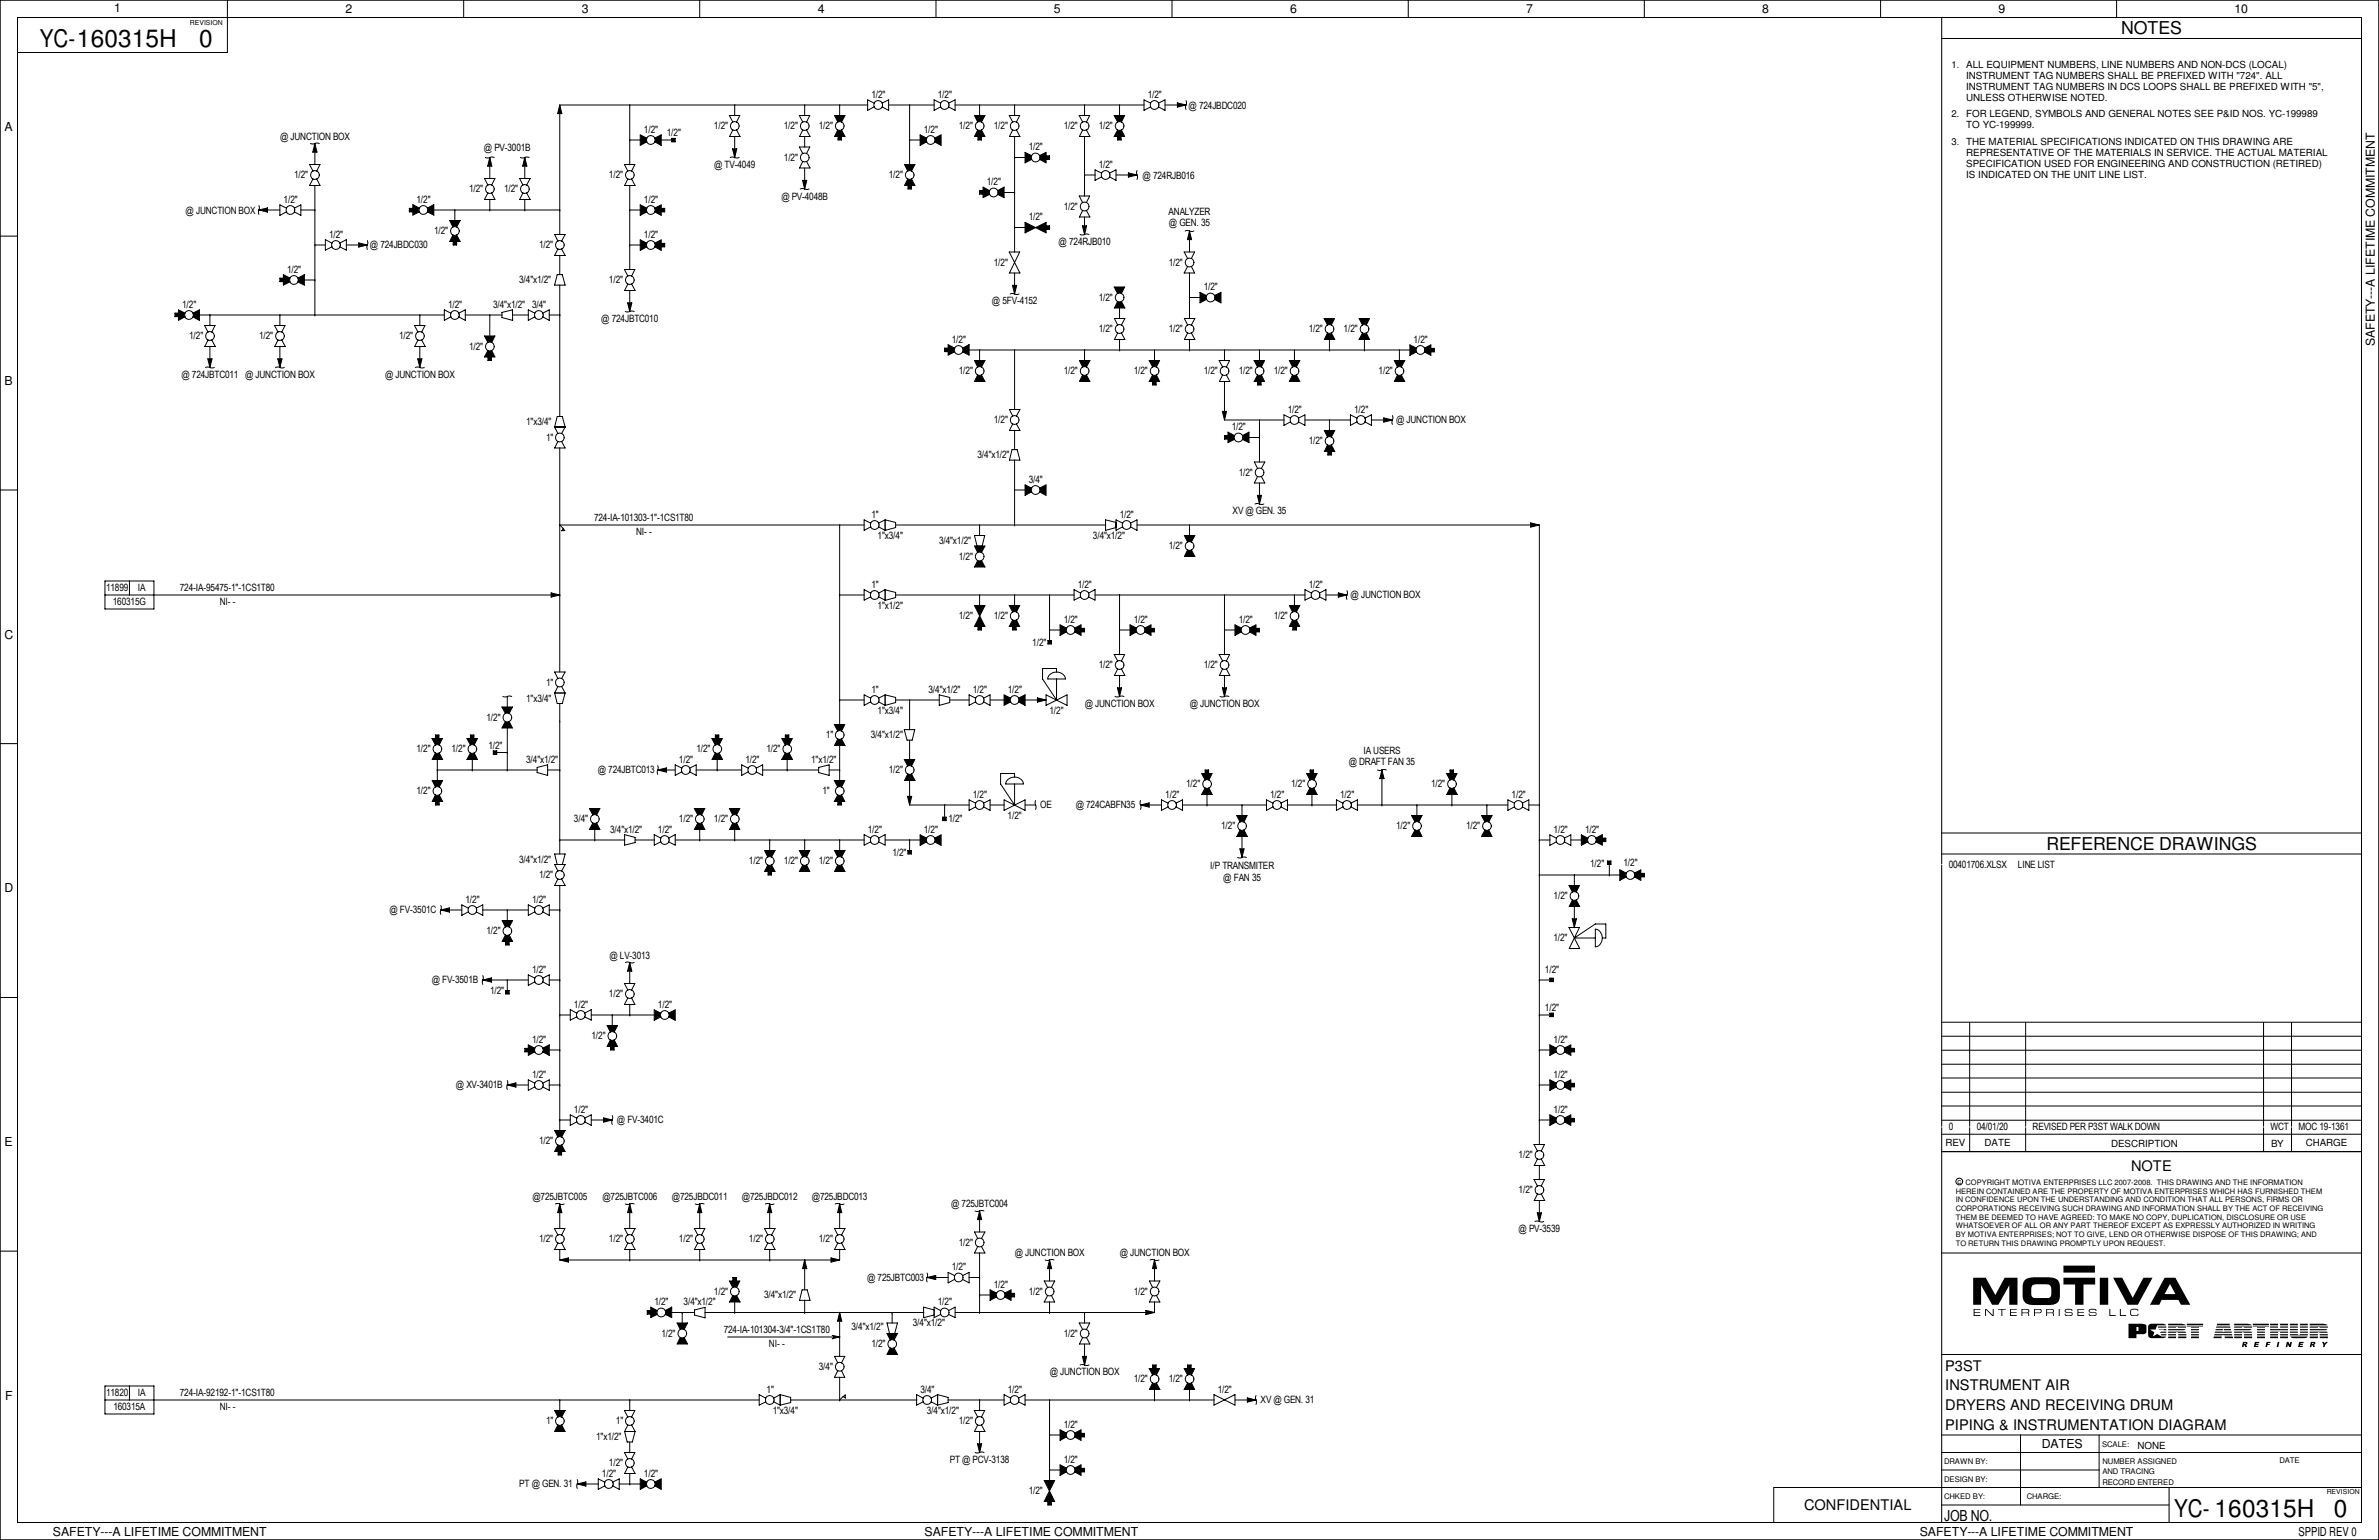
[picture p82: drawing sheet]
<svg xmlns="http://www.w3.org/2000/svg" width="432mm" height="279mm" viewBox="0 0 432 279" stroke-linecap="round" stroke-linejoin="round" font-family="sans-serif">
<defs><g id="words">
<g font-size="4.4">
<text x="7.2" y="8.6">YC-160315H</text>
<text x="36.2" y="8.5">0</text>
<text x="394.6" y="275.3">YC- 160315H</text>
<text x="423.6" y="275.2">0</text>
</g>
<g font-size="3.2">
<text x="385" y="6.2">NOTES</text>
<text x="371.4" y="154.1">REFERENCE DRAWINGS</text>
</g>
<text font-size="2.8" x="352.9" y="275.9">JOB NO.</text>
<g font-size="2.7">
<text x="386.8" y="212.4">NOTE</text>
<text x="353.1" y="248.7">P3ST</text>
<text x="353.1" y="252.3">INSTRUMENT AIR</text>
<text x="353.1" y="255.8">DRYERS AND RECEIVING DRUM</text>
<text x="353.1" y="259.4">PIPING &amp; INSTRUMENTATION DIAGRAM</text>
<text x="327.4" y="274">CONFIDENTIAL</text>
</g>
<g font-size="2.2">
<text x="20.7" y="2.2">1</text>
<text x="62.7" y="2.4">2</text>
<text x="105.6" y="2.4">3</text>
<text x="148.4" y="2.4">4</text>
<text x="191.3" y="2.4">5</text>
<text x="234.1" y="2.4">6</text>
<text x="277" y="2.4">7</text>
<text x="319.9" y="2.4">8</text>
<text x="362.8" y="2.4">9</text>
<text x="405.6" y="2.4">10</text>
<text x=".8" y="23.8">A</text>
<text x="431" y="62.8" transform="rotate(-90 431 62.8)">SAFETY---A LIFETIME COMMITMENT</text>
<text x=".8" y="69.8">B</text>
<text x=".8" y="115.9">C</text>
<text x=".8" y="161.9">D</text>
<text x=".8" y="207.9">E</text>
<text x=".9" y="254">F</text>
<text x="370.6" y="262.7">DATES</text>
<text x="9.6" y="278.7">SAFETY---A LIFETIME COMMITMENT</text>
<text x="167.8" y="278.7">SAFETY---A LIFETIME COMMITMENT</text>
<text x="348.4" y="278.7">SAFETY---A LIFETIME COMMITMENT</text>
<text x="417.2" y="278.6">SPPID REV 0</text>
</g>
<g font-size="1.8">
<text x="158.2" y="17.8">1/2&quot;</text>
<text x="170.2" y="17.8">1/2&quot;</text>
<text x="208.3" y="17.8">1/2&quot;</text>
<text x="356.9" y="12.4">ALL EQUIPMENT NUMBERS, LINE NUMBERS AND NON-DCS (LOCAL)</text>
<text x="356.9" y="14.4">INSTRUMENT TAG NUMBERS SHALL BE PREFIXED WITH &quot;724&quot;. ALL</text>
<text x="356.9" y="16.4">INSTRUMENT TAG NUMBERS IN DCS LOOPS SHALL BE PREFIXED WITH &quot;5&quot;,</text>
<text x="129.6" y="23.5">1/2&quot;</text>
<text x="142.3" y="23.5">1/2&quot;</text>
<text x="148.6" y="23.5">1/2&quot;</text>
<text x="174" y="23.5">1/2&quot;</text>
<text x="180.4" y="23.5">1/2&quot;</text>
<text x="193.1" y="23.5">1/2&quot;</text>
<text x="199.4" y="23.5">1/2&quot;</text>
<text x="215.7" y="19.7">@ 724JBDC020</text>
<text x="356.9" y="18.4">UNLESS OTHERWISE NOTED.</text>
<text x="356.9" y="21.3">FOR LEGEND, SYMBOLS AND GENERAL NOTES SEE P&amp;ID NOS. YC-199989</text>
<text x="356.9" y="23.3">TO YC-199999.</text>
<text x="50.8" y="25.4">@ JUNCTION BOX</text>
<text x="87.8" y="27.3">@ PV-3001B</text>
<text x="116.9" y="24.1">1/2&quot;</text>
<text x="121" y="24.8">1/2&quot;</text>
<text x="142.3" y="29.2">1/2&quot;</text>
<text x="167.7" y="24.1">1/2&quot;</text>
<text x="186.7" y="27.3">1/2&quot;</text>
<text x="356.9" y="26.4">THE MATERIAL SPECIFICATIONS INDICATED ON THIS DRAWING ARE</text>
<text x="356.9" y="28.4">REPRESENTATIVE OF THE MATERIALS IN SERVICE. THE ACTUAL MATERIAL</text>
<text x="53.4" y="32.4">1/2&quot;</text>
<text x="85.1" y="34.9">1/2&quot;</text>
<text x="91.5" y="34.9">1/2&quot;</text>
<text x="110.5" y="32.4">1/2&quot;</text>
<text x="129.6" y="30.5">@ TV-4049</text>
<text x="161.3" y="32.4">1/2&quot;</text>
<text x="179.1" y="33.7">1/2&quot;</text>
<text x="199.4" y="30.5">1/2&quot;</text>
<text x="207.4" y="32.4">@ 724RJB016</text>
<text x="356.9" y="30.4">SPECIFICATION USED FOR ENGINEERING AND CONSTRUCTION (RETIRED)</text>
<text x="356.9" y="32.3">IS INDICATED ON THE UNIT LINE LIST.</text>
<text x="33.7" y="38.7">@ JUNCTION BOX</text>
<text x="51.5" y="36.8">1/2&quot;</text>
<text x="75.6" y="36.8">1/2&quot;</text>
<text x="116.9" y="36.8">1/2&quot;</text>
<text x="141.8" y="36.2">@ PV-4048B</text>
<text x="186.7" y="40">1/2&quot;</text>
<text x="193.1" y="38.1">1/2&quot;</text>
<text x="212.1" y="38.9">ANALYZER</text>
<text x="212.2" y="41.1">@ GEN. 35</text>
<text x="59.7" y="43.2">1/2&quot;</text>
<text x="67.1" y="45.1">@ 724JBDC030</text>
<text x="78.8" y="42.5">1/2&quot;</text>
<text x="97.8" y="45.1">1/2&quot;</text>
<text x="116.9" y="43.2">1/2&quot;</text>
<text x="192.2" y="44.4">@ 724RJB010</text>
<text x="52.1" y="49.5">1/2&quot;</text>
<text x="94.2" y="51.4">3/4&quot;x1/2&quot;</text>
<text x="110.5" y="51.4">1/2&quot;</text>
<text x="180.4" y="48.3">1/2&quot;</text>
<text x="212.1" y="48.3">1/2&quot;</text>
<text x="218.5" y="52.7">1/2&quot;</text>
<text x="33.1" y="55.9">1/2&quot;</text>
<text x="81.3" y="55.9">1/2&quot;</text>
<text x="89.5" y="55.9">3/4&quot;x1/2&quot; 3/4&quot;</text>
<text x="109.1" y="58.4">@ 724JBTC010</text>
<text x="180" y="55.2">@ 5FV-4152</text>
<text x="199.4" y="54.6">1/2&quot;</text>
<text x="34.3" y="61.6">1/2&quot;</text>
<text x="47" y="61.6">1/2&quot;</text>
<text x="72.4" y="61.6">1/2&quot;</text>
<text x="85.1" y="63.5">1/2&quot;</text>
<text x="172.8" y="62.2">1/2&quot;</text>
<text x="199.4" y="60.3">1/2&quot;</text>
<text x="212.1" y="60.3">1/2&quot;</text>
<text x="237.5" y="60.3">1/2&quot;</text>
<text x="243.9" y="60.3">1/2&quot;</text>
<text x="256.6" y="62.2">1/2&quot;</text>
<text x="32.9" y="68.6">@ 724JBTC011 @ JUNCTION BOX</text>
<text x="69.9" y="68.6">@ JUNCTION BOX</text>
<text x="174" y="67.9">1/2&quot;</text>
<text x="193.1" y="67.9">1/2&quot;</text>
<text x="205.8" y="67.9">1/2&quot;</text>
<text x="218.5" y="67.9">1/2&quot;</text>
<text x="224.8" y="67.9">1/2&quot;</text>
<text x="231.2" y="67.9">1/2&quot;</text>
<text x="250.2" y="67.9">1/2&quot;</text>
<text x="95.5" y="77.2">1&quot;x3/4&quot;</text>
<text x="180.4" y="76.8">1/2&quot;</text>
<text x="233.7" y="74.9">1/2&quot;</text>
<text x="245.8" y="74.9">1/2&quot;</text>
<text x="253.4" y="76.8">@ JUNCTION BOX</text>
<text x="99.1" y="80">1&quot;</text>
<text x="177.4" y="83.2">3/4&quot;x1/2&quot;</text>
<text x="223.6" y="78.1">1/2&quot;</text>
<text x="237.5" y="80.6">1/2&quot;</text>
<text x="186.7" y="87.6">3/4&quot;</text>
<text x="224.8" y="86.4">1/2&quot;</text>
<text x="107.8" y="94.6">724-IA-101303-1&quot;-1CS1T80</text>
<text x="158.2" y="94">1&quot;</text>
<text x="203.2" y="94">1/2&quot;</text>
<text x="223.7" y="93.3">XV @ GEN. 35</text>
<text x="115.4" y="97.2">NI- -</text>
<text x="159.3" y="97.8">1&quot;x3/4&quot;</text>
<text x="170.4" y="98.8">3/4&quot;x1/2&quot;</text>
<text x="174" y="101.6">1/2&quot;</text>
<text x="198.4" y="97.8">3/4&quot;x1/2&quot;</text>
<text x="212.1" y="99.7">1/2&quot;</text>
<text x="19.3" y="107.3">11899</text>
<text x="25" y="107.3">IA</text>
<text x="32.6" y="107.3">724-IA-95475-1&quot;-1CS1T80</text>
<text x="158.2" y="106.7">1&quot;</text>
<text x="195.6" y="106.7">1/2&quot;</text>
<text x="237.5" y="106.7">1/2&quot;</text>
<text x="20.5" y="109.9">160315G</text>
<text x="39.9" y="109.9">NI- -</text>
<text x="159.3" y="110.5">1&quot;x1/2&quot;</text>
<text x="174" y="112.4">1/2&quot;</text>
<text x="180.4" y="112.4">1/2&quot;</text>
<text x="193.1" y="113">1/2&quot;</text>
<text x="205.8" y="113">1/2&quot;</text>
<text x="224.8" y="113">1/2&quot;</text>
<text x="231.2" y="112.4">1/2&quot;</text>
<text x="245.2" y="108.6">@ JUNCTION BOX</text>
<text x="187.4" y="117.2">1/2&quot;</text>
<text x="99.1" y="124.5">1&quot;</text>
<text x="158.2" y="125.7">1&quot;</text>
<text x="168.5" y="125.7">3/4&quot;x1/2&quot;</text>
<text x="176.6" y="125.7">1/2&quot;</text>
<text x="182.9" y="125.7">1/2&quot;</text>
<text x="199.4" y="121.3">1/2&quot;</text>
<text x="218.5" y="121.3">1/2&quot;</text>
<text x="88.3" y="130.8">1/2&quot;</text>
<text x="95.5" y="127.3">1&quot;x3/4&quot;</text>
<text x="159.3" y="129.5">1&quot;x3/4&quot;</text>
<text x="190.5" y="129.5">1/2&quot;</text>
<text x="196.9" y="128.3">@ JUNCTION BOX</text>
<text x="215.9" y="128.3">@ JUNCTION BOX</text>
<text x="75.6" y="136.5">1/2&quot;</text>
<text x="82" y="136.5">1/2&quot;</text>
<text x="88.6" y="135.9">1/2&quot;</text>
<text x="126.4" y="136.5">1/2&quot;</text>
<text x="139.1" y="136.5">1/2&quot;</text>
<text x="149.9" y="134">1&quot;</text>
<text x="158.1" y="134">3/4&quot;x1/2&quot;</text>
<text x="247.5" y="136.7">IA USERS</text>
<text x="95.5" y="138.4">3/4&quot;x1/2&quot;</text>
<text x="108.5" y="140.3">@ 724JBTC013</text>
<text x="123.2" y="138.4">1/2&quot;</text>
<text x="135.3" y="138.4">1/2&quot;</text>
<text x="147.2" y="138.4">1&quot;x1/2&quot;</text>
<text x="161.3" y="140.3">1/2&quot;</text>
<text x="215.3" y="142.9">1/2&quot;</text>
<text x="234.4" y="142.9">1/2&quot;</text>
<text x="244.8" y="138.9">@ DRAFT FAN 35</text>
<text x="259.8" y="142.9">1/2&quot;</text>
<text x="75.6" y="144.1">1/2&quot;</text>
<text x="104.2" y="149.2">3/4&quot;</text>
<text x="123.2" y="149.2">1/2&quot;</text>
<text x="129.6" y="149.2">1/2&quot;</text>
<text x="149.3" y="144.1">1&quot;</text>
<text x="172.1" y="149.2">1/2&quot;</text>
<text x="176.6" y="144.8">1/2&quot;</text>
<text x="182.9" y="148.6">1/2&quot;</text>
<text x="188.8" y="146.7">OE</text>
<text x="195.2" y="146.7">@ 724CABFN35</text>
<text x="211.5" y="144.8">1/2&quot;</text>
<text x="230.5" y="144.8">1/2&quot;</text>
<text x="243.2" y="144.8">1/2&quot;</text>
<text x="274.4" y="144.8">1/2&quot;</text>
<text x="110.7" y="151.1">3/4&quot;x1/2&quot;</text>
<text x="119.4" y="151.1">1/2&quot;</text>
<text x="157.5" y="151.1">1/2&quot;</text>
<text x="162" y="155.3">1/2&quot;</text>
<text x="167.7" y="151.1">1/2&quot;</text>
<text x="221.7" y="150.5">1/2&quot;</text>
<text x="253.4" y="150.5">1/2&quot;</text>
<text x="266.1" y="150.5">1/2&quot;</text>
<text x="282" y="151.1">1/2&quot;</text>
<text x="287.7" y="151.1">1/2&quot;</text>
<text x="94.2" y="156.5">3/4&quot;x1/2&quot;</text>
<text x="97.8" y="159.4">1/2&quot;</text>
<text x="135.9" y="156.8">1/2&quot;</text>
<text x="142.3" y="156.8">1/2&quot;</text>
<text x="148.6" y="156.8">1/2&quot;</text>
<text x="219.7" y="157.7">I/P TRANSMITER</text>
<text x="222" y="159.8">@ FAN 35</text>
<text x="288.6" y="157.3">1/2&quot;</text>
<text x="294.7" y="157.2">1/2&quot;</text>
<text x="353.7" y="157.5">00401706.XLSX</text>
<text x="366.3" y="157.5">LINE LIST</text>
<text x="70.7" y="165.7">@ FV-3501C</text>
<text x="84.5" y="163.8">1/2&quot;</text>
<text x="96.6" y="163.8">1/2&quot;</text>
<text x="282" y="163.2">1/2&quot;</text>
<text x="88.3" y="169.5">1/2&quot;</text>
<text x="110.6" y="174">@ LV-3013</text>
<text x="281.9" y="170.8">1/2&quot;</text>
<text x="78.4" y="178.4">@ FV-3501B</text>
<text x="96.6" y="176.5">1/2&quot;</text>
<text x="280.4" y="176.5">1/2&quot;</text>
<text x="88.9" y="180.3">1/2&quot;</text>
<text x="104.2" y="182.9">1/2&quot;</text>
<text x="110.5" y="181">1/2&quot;</text>
<text x="119.4" y="182.9">1/2&quot;</text>
<text x="280.4" y="183.5">1/2&quot;</text>
<text x="96.6" y="189.2">1/2&quot;</text>
<text x="107.4" y="188.6">1/2&quot;</text>
<text x="282" y="189.2">1/2&quot;</text>
<text x="82.8" y="197.5">@ XV-3401B</text>
<text x="96.6" y="195.6">1/2&quot;</text>
<text x="282" y="195.6">1/2&quot;</text>
<text x="104.2" y="201.9">1/2&quot;</text>
<text x="112" y="203.8">@ FV-3401C</text>
<text x="282" y="201.9">1/2&quot;</text>
<text x="97.8" y="207.6">1/2&quot;</text>
<text x="353.1" y="208">REV</text>
<text x="353.7" y="205.1">0</text>
<text x="358.8" y="205.1">04/01/20</text>
<text x="360.2" y="207.9">DATE</text>
<text x="368.9" y="205.1">REVISED PER P3ST WALK DOWN</text>
<text x="383.2" y="208">DESCRIPTION</text>
<text x="412.1" y="205.1">WCT</text>
<text x="412.2" y="208">BY</text>
<text x="417.2" y="205.1">MOC 19-1361</text>
<text x="418.5" y="208">CHARGE</text>
<text x="275.6" y="210.2">1/2&quot;</text>
<text x="96.6" y="217.8">@725JBTC005</text>
<text x="109.3" y="217.8">@725JBTC006</text>
<text x="122" y="217.8">@725JBDC011</text>
<text x="134.7" y="217.8">@725JBDC012</text>
<text x="147.4" y="217.8">@725JBDC013</text>
<text x="172.6" y="219.1">@ 725JBTC004</text>
<text x="275.6" y="216.5">1/2&quot;</text>
<text x="97.8" y="225.4">1/2&quot;</text>
<text x="110.5" y="225.4">1/2&quot;</text>
<text x="123.2" y="225.4">1/2&quot;</text>
<text x="135.9" y="225.4">1/2&quot;</text>
<text x="148.6" y="225.4">1/2&quot;</text>
<text x="174" y="226.1">1/2&quot;</text>
<text x="184.2" y="228">@ JUNCTION BOX</text>
<text x="203.2" y="228">@ JUNCTION BOX</text>
<text x="275.6" y="223.5">@ PV-3539</text>
<text x="157.4" y="232.4">@ 725JBTC003</text>
<text x="172.8" y="230.5">1/2&quot;</text>
<text x="180.4" y="233.7">1/2&quot;</text>
<text x="118.8" y="236.9">1/2&quot;</text>
<text x="124.1" y="236.9">3/4&quot;x1/2&quot;</text>
<text x="129.6" y="234.9">1/2&quot;</text>
<text x="138.7" y="235.6">3/4&quot;x1/2&quot;</text>
<text x="170.2" y="236.9">1/2&quot;</text>
<text x="186.7" y="234.9">1/2&quot;</text>
<text x="205.8" y="234.9">1/2&quot;</text>
<text x="120.1" y="242.6">1/2&quot;</text>
<text x="131.4" y="241.9">724-IA-101304-3/4&quot;-1CS1T80</text>
<text x="139.6" y="244.5">NI- -</text>
<text x="154.6" y="241.3">3/4&quot;x1/2&quot;</text>
<text x="158.2" y="244.5">1/2&quot;</text>
<text x="165.7" y="240.7">3/4&quot;x1/2&quot;</text>
<text x="193.1" y="242.6">1/2&quot;</text>
<text x="148.6" y="248.6">3/4&quot;</text>
<text x="190.5" y="249.6">@ JUNCTION BOX</text>
<text x="205.8" y="250.8">1/2&quot;</text>
<text x="212.1" y="250.8">1/2&quot;</text>
<text x="19.3" y="253.4">11820</text>
<text x="20.6" y="255.9">160315A</text>
<text x="25" y="253.4">IA</text>
<text x="32.6" y="253.4">724-IA-92192-1&quot;-1CS1T80</text>
<text x="39.9" y="255.9">NI- -</text>
<text x="139.1" y="252.7">1&quot;</text>
<text x="140.3" y="256.5">1&quot;x3/4&quot;</text>
<text x="167" y="252.7">3/4&quot;</text>
<text x="168.2" y="256.5">3/4&quot;x1/2&quot;</text>
<text x="182.9" y="252.7">1/2&quot;</text>
<text x="221" y="252.7">1/2&quot;</text>
<text x="228.8" y="254.6">XV @ GEN. 31</text>
<text x="99.1" y="258.4">1&quot;</text>
<text x="108.2" y="261.3">1&quot;x1/2&quot;</text>
<text x="111.8" y="258.4">1&quot;</text>
<text x="174" y="258.4">1/2&quot;</text>
<text x="193.1" y="259.1">1/2&quot;</text>
<text x="388" y="262.8">NONE</text>
<text x="94.2" y="269.9">PT @ GEN. 31</text>
<text x="109.3" y="268">1/2&quot;</text>
<text x="110.5" y="266.1">1/2&quot;</text>
<text x="116.9" y="268">1/2&quot;</text>
<text x="172.4" y="265.4">PT @ PCV-3138</text>
<text x="193.1" y="265.4">1/2&quot;</text>
<text x="186.7" y="271.1">1/2&quot;</text>
</g>
<g font-size="1.7">
<text x="354.2" y="12.4">1.</text>
<text x="354.2" y="21.3">2.</text>
<text x="354.2" y="26.3">3.</text>
</g>
<g font-size="1.4">
<text x="355.3" y="214.8">c COPYRIGHT MOTIVA ENTERPRISES LLC 2007-2008. THIS DRAWING AND THE INFORMATION</text>
<text x="355" y="216.6">HEREIN CONTAINED ARE THE PROPERTY OF MOTIVA ENTERPRISES WHICH HAS FURNISHED THEM</text>
<text x="355" y="218.1">IN CONFIDENCE UPON THE UNDERSTANDING AND CONDITION THAT ALL PERSONS, FIRMS OR</text>
<text x="355" y="219.7">CORPORATIONS RECEIVING SUCH DRAWING AND INFORMATION SHALL BY THE ACT OF RECEIVING</text>
<text x="355" y="221.3">THEM BE DEEMED TO HAVE AGREED: TO MAKE NO COPY, DUPLICATION, DISCLOSURE OR USE</text>
<text x="355" y="222.9">WHATSOEVER OF ALL OR ANY PART THEREOF EXCEPT AS EXPRESSLY AUTHORIZED IN WRITING</text>
<text x="355" y="224.5">BY MOTIVA ENTERPRISES; NOT TO GIVE, LEND OR OTHERWISE DISPOSE OF THIS DRAWING; AND</text>
<text x="355" y="226.1">TO RETURN THIS DRAWING PROMPTLY UPON REQUEST.</text>
<text x="381.6" y="262.6">SCALE:</text>
<text x="352.9" y="265.7">DRAWN BY:</text>
<text x="352.9" y="268.9">DESIGN BY:</text>
<text x="381.6" y="267.5">AND TRACING</text>
<text x="381.6" y="269.4">RECORD ENTERED</text>
<text x="381.6" y="265.6">NUMBER ASSIGNED</text>
<text x="413.7" y="265.4">DATE</text>
<text x="352.9" y="272">CHKED BY:</text>
<text x="367.9" y="272">CHARGE:</text>
</g>
<g font-size="1.3">
<text x="34.5" y="4.5">REVISION</text>
<text x="422.3" y="271.1">REVISION</text>
</g>
</g></defs>
<g fill="none" stroke="#000" stroke-width=".18">
<path d="M0 0h431.8v279.4h-431.8zM3.2 3.2h425.4v273h-425.4zM41.3 0v9.5h-38.1M84.2 0v3.2M114.3 19h.1M114.3 19v10.9M114.3 19h43.2M114.3 19h-12.7v19.1M127 0v3.2M133.3 19h.1M133.3 19v2M146 19h.1"/>
<path d="M146 19v2M152.4 19h.1M152.4 19v2M158.7 18.7l-1.2-.6v1.9l1.2-.6M160.1 18.7l1.2-.6v1.9l-1.2-.6M161.3 19h8.3M165.1 19h.1M165.1 19v10.9M169.9 0v3.2M170.7 18.7l-1.2-.6v1.9l1.2-.6M172.2 18.7l1.2-.6v1.9l-1.2-.6M173.4 19h34.3"/>
<path d="M177.8 19h.1M177.8 19v2M184.1 19h.1M184.1 19v2M196.8 19h.1M196.8 19v2M203.2 19h.1M203.2 19v2M208.8 18.7l-1.2-.6v1.9l1.2-.6M210.3 18.7l1.2-.6v1.9l-1.2-.6M211.5 19h3.8M212.7 0v3.2"/>
<path d="M215.3 18.2v1.7M255.6 0v3.2M298.4 0v3.2M341.3 0v3.2M352.4 3.2v273M352.4 7h76.2M384.2 0v3.2M46.9 38.1h3.9M47 37.3v1.6M52 37.8l-1.2-.6v1.9l1.2-.7M53.4 37.8l1.2-.6v1.9l-1.2-.7M54.6 38.1h2.5"/>
<path d="M56.3 26h1.7M56.8 32.5l-.6 1.2h1.9l-.6-1.2M56.8 31l-.6-1.2h1.9l-.6 1.2M57.1 38.1h.1M57.1 26v3.8M57.1 33.6v23.5M74.9 37.8h-.6v.6h.6M76.1 37.8l-1.2-.7v1.9l1.2-.6M77.6 37.8l1.1-.7v1.9l-1.1-.6M78.7 38.1h22.9M82.5 38.1h.1M82.5 38.1v1.9"/>
<path d="M88.1 28.6h1.6M88.6 35l-.7 1.2h1.9l-.6-1.2M88.6 33.6l-.7-1.2h1.9l-.6 1.2M88.9 38.1h.1M88.9 28.5v3.9M88.9 36.2v1.9M94.4 28.6h1.7M94.9 35l-.6 1.2h1.9l-.6-1.2M94.9 33.6l-.6-1.2h1.9l-.6 1.2M95.2 38.1h.1M95.2 28.5v3.9M95.2 36.2v1.9"/>
<path d="M101.6 38.1h.1M101.6 38.1v4.4M114 32.5l-.6 1.2h1.9l-.7-1.2M114 31l-.7-1.2h1.9l-.6 1.2M114.3 25.4h.1M114.3 38.1h.1M114.3 38.1h1.9M114.3 33.7v15.2M114.3 25.4h1.9M117.4 25.1l-1.2-.6v1.9l1.2-.7M117.4 37.8l-1.2-.6v1.9l1.2-.7M118.8 25.1l1.2-.6v1.9l-1.2-.7"/>
<path d="M118.8 37.8l1.2-.6v1.9l-1.2-.7M120 25.4h2M120 37.8h.6v.6h-.6M121.9 25.1h.7v.6h-.7zM132.5 28.6h1.7M133 22.1l-.6-1.1h1.9l-.6 1.1M133 23.6l-.6 1.2h1.9l-.6-1.2M133.3 24.8v3.8M145.2 34.3h1.7M145.7 22.1l-.6-1.1h1.9l-.6 1.1M145.7 23.6l-.6 1.2h1.9l-.6-1.2M145.7 27.9l-.6-1.2h1.9l-.6 1.2"/>
<path d="M145.7 29.3l-.6 1.2h1.9l-.6-1.2M146 24.8v1.9M146 30.5v3.8M152.1 22.1l-.6-1.1h1.9l-.7 1.1M152.1 23.6l-.6 1.2h1.9l-.7-1.2M152.1 24.8v.6h.6v-.6M164.8 32.5l-.6 1.2h1.9l-.7-1.2M164.8 31l-.6-1.2h1.9l-.7 1.2M164.8 33.7v.6h.6v-.6M165.1 25.4h.1M165.1 25.4h1.9M168.2 25.1l-1.2-.6v1.9l1.2-.7"/>
<path d="M169.6 25.1l1.2-.6v1.9l-1.2-.7M177.5 22.1l-.6-1.1h1.9l-.7 1.1M177.5 23.6l-.6 1.2h1.9l-.7-1.2M177.5 24.8v.6h.6v-.6M178.4 34.6h-.6v.6h.6M179.6 34.6l-1.2-.6v1.9l1.2-.6M181.1 34.6l1.1-.6v1.9l-1.1-.6M182.2 34.9h1.9M183.8 22.1l-.6-1.1h1.9l-.6 1.1M183.8 23.6l-.6 1.2h1.9l-.6-1.2M184.1 34.9h.1M184.1 28.6h.1"/>
<path d="M184.1 24.8v21M184.1 28.6h2M187.2 28.2l-1.1-.6v1.9l1.1-.6M188.7 28.2l1.2-.6v1.9l-1.2-.6M189.9 28.3h.6v.6h-.6M196.5 22.1l-.6-1.1h1.9l-.6 1.1M196.5 23.6l-.6 1.2h1.9l-.6-1.2M196.5 36.7l-.6-1.1h1.9l-.6 1.1M196.5 38.2l-.6 1.2h1.9l-.6-1.2M196.8 31.7h.1M196.8 24.8v10.8M196.8 39.4v3.2"/>
<path d="M196.8 31.7h2M199.9 31.4l-1.1-.6v1.9l1.1-.6M201.4 31.4l1.2-.6v1.9l-1.2-.6M202.6 31.7h3.8M202.9 24.8v.6h.6v-.6M202.9 22.1l-.7-1.1h1.9l-.6 1.1M202.9 23.6l-.7 1.2h1.9l-.6-1.2M206.4 30.9v1.7M0 42.8h3.2M32.4 56.8h-.7v.6h.7M33.6 56.8l-1.2-.6v1.9l1.2-.6M35 56.8l1.2-.6v1.9l-1.2-.6"/>
<path d="M36.2 57.1h44.5M38.1 57.1h.1M38.1 57.1v2M50.8 57.1h.1M50.8 57.1v2M51.4 50.5h-.6v.6h.6M52.6 50.5l-1.2-.7v1.9l1.2-.6M54.1 50.5l1.1-.7v1.9l-1.1-.6M55.2 50.8h1.9M57.1 57.1h.1M57.1 50.8h.1M57.1 44.4h.1"/>
<path d="M57.1 44.4h2M60.2 44.1l-1.1-.6v1.9l1.1-.6M61.7 44.1l1.2-.6v1.9l-1.2-.6M62.9 44.4h3.8M66.7 43.6v1.7M76.2 57.1h.1M76.2 57.1v2M81.8 56.8l-1.2-.6v1.9l1.2-.6M82.2 42.6l-.6 1.2h1.9l-.6-1.2M82.2 41.2l-.6-1.2h1.9l-.6 1.2M82.3 43.8v.6h.6v-.6M83.3 56.8l1.2-.6v1.9l-1.2-.6"/>
<path d="M84.5 57.1h6.6M88.9 57.1h.1M88.9 57.1v3.9M91.1 56.7l1.9-.5v1.9l-1.9-.5zM93 57.1h2.9M97.1 56.8l-1.2-.6v1.9l1.2-.6M98.5 56.8l1.2-.6v1.9l-1.2-.6M99.7 57.1h1.9M101.1 49.8h1l.5 1.9h-1.9zM101.3 45.2l-.6 1.2h1.9l-.7-1.2M101.3 43.7l-.6-1.2h1.9l-.7 1.2M101.6 57.1h.1"/>
<path d="M101.6 46.3v3.5M101.6 51.7v23.9M113.5 56.5h1.6M114 50.1l-.7-1.2h1.9l-.6 1.2M114 51.5l-.6 1.2h1.9l-.7-1.2M114.3 44.4h.1M114.3 52.7v3.9M114.3 44.4h1.9M117.4 44.1l-1.2-.6v1.9l1.2-.6M118.8 44.1l1.2-.6v1.9l-1.2-.6M120 44.2h.6v.6h-.6M183.2 45.7l1.9 3.8h-1.9l1.9-3.8z"/>
<path d="M183.3 53.3h.8M184.1 41.3h.1M184.1 53.3h.9M184.1 41.3h2M184.1 49.5v3.9M189.9 41h.6v.6h-.6zM196 42.5h1.7M202.9 53.3l-.7-1.2h1.9l-.6 1.2M202.9 54.7l-.6 1.2h1.9l-.7-1.2M202.9 59l-.6-1.2h1.9l-.7 1.2M203.2 55.8v2M215.1 41.9h1.6"/>
<path d="M215.6 46.9l-.7-1.2h1.9l-.6 1.2M215.6 48.3l-.7 1.2h1.9l-.6-1.2M215.6 59l-.6-1.2h1.9l-.7 1.2M215.9 54h.1M215.9 41.9v3.8M215.9 49.5v8.3M215.9 54h1.9M219 53.6l-1.2-.6v1.9l1.2-.6M220.4 53.6l1.2-.6v1.9l-1.2-.6M241 59l-.7-1.2h1.9l-.6 1.2M247.3 59l-.6-1.2h1.9l-.6 1.2M37.3 66.7h1.6"/>
<path d="M37.8 60.2l-.7-1.1h1.9l-.6 1.1M37.8 61.7l-.6 1.2h1.9l-.7-1.2M38.1 62.9v3.8M50 66.7h1.6M50.5 60.2l-.7-1.1h1.9l-.6 1.1M50.5 61.7l-.6 1.2h1.9l-.7-1.2M50.8 62.9v3.8M75.4 66.7h1.6M75.9 60.2l-.7-1.1h1.9l-.6 1.1M75.9 61.7l-.6 1.2h1.9l-.7-1.2M76.2 62.9v3.8M88.6 63.6l-.7 1.2h1.9l-.6-1.2"/>
<path d="M88.6 62.1l-.7-1.1h1.9l-.6 1.1M88.6 64.8v.6h.6v-.6M100.7 77.5l.6 1.2M100.7 77.5h1.9M100.7 77.5l.4-1.9h1l.5 1.9M102.6 77.5l-.7 1.2M172.1 63.2h-.7v.6h.7M173.3 63.2l-1.2-.7v1.9l1.2-.6M174.7 63.2l1.2-.7v1.9l-1.2-.6M175.9 63.5h80M177.5 68l-.6 1.2h1.9l-.7-1.2M177.5 66.6l-.6-1.2h1.9l-.7 1.2"/>
<path d="M177.8 63.5h.1M177.8 63.5v1.9M183.8 76.9l-.6 1.2h1.9l-.6-1.2M183.8 75.5l-.6-1.2h1.9l-.6 1.2M184.1 63.5h.1M184.1 63.5v10.8M184.1 78.1v3.5M196.5 68l-.6 1.2h1.9l-.6-1.2M196.5 66.6l-.6-1.2h1.9l-.6 1.2M196.8 63.5h.1M196.8 63.5v1.9M202.9 60.4l-.6 1.2h1.9l-.7-1.2"/>
<path d="M203.2 63.5h.1M203.2 61.6v1.9M209.2 68l-.6 1.2h1.9l-.6-1.2M209.2 66.6l-.6-1.2h1.9l-.6 1.2M209.2 69.2v.6h.6v-.6M209.5 63.5h.1M209.5 63.5v1.9M215.6 60.4l-.6 1.2h1.9l-.7-1.2M215.9 63.5h.1M215.9 61.6v1.9M221.9 68l-.6 1.2h1.9l-.6-1.2M221.9 66.6l-.6-1.2h1.9l-.6 1.2"/>
<path d="M222.2 63.5h.1M222.2 69.2v7h6.4M222.2 63.5v1.9M222.9 79h-.7v.7h.7M224.1 79l-1.2-.6v1.9l1.2-.6M225.5 79l1.2-.6v1.9l-1.2-.6M226.7 79.4h1.9M228.3 68l-.7 1.2h1.9l-.6-1.2M228.3 66.6l-.7-1.2h1.9l-.6 1.2M228.3 69.2v.6h.6v-.6M228.6 63.5h.1M228.6 76.2h.1"/>
<path d="M228.6 79.4h.1M228.6 63.5v1.9M228.6 76.2v7.7M228.6 76.2h4.5M234.2 75.9l-1.2-.6v1.9l1.2-.7M234.6 68l-.6 1.2h1.9l-.6-1.2M234.6 66.6l-.6-1.2h1.9l-.6 1.2M234.9 63.5h.1M234.9 63.5v1.9M235.7 75.9l1.2-.6v1.9l-1.2-.7M236.9 76.2h8.3M241 79.3l-.6-1.2h1.9l-.7 1.2"/>
<path d="M241 60.4l-.6 1.2h1.9l-.7-1.2M241.3 63.5h.1M241.3 76.2h.1M241.3 61.6v1.9M241.3 76.2v1.9M246.3 75.9l-1.2-.6v1.9l1.2-.7M247.3 60.4l-.6 1.2h1.9l-.6-1.2M247.6 63.5h.1M247.6 61.6v1.9M247.7 75.9l1.2-.6v1.9l-1.2-.7M248.9 76.2h3.9M252.7 75.4v1.6"/>
<path d="M253.7 68l-.6 1.2h1.9l-.7-1.2M253.7 66.6l-.6-1.2h1.9l-.7 1.2M254 63.5h.1M254 63.5v1.9M257.1 63.2l-1.2-.6v1.9l1.2-.7M258.5 63.2l1.2-.6v1.9l-1.2-.7M259.7 63.2h.6v.6h-.6M0 88.9h3.2M101.3 80.1l-.6 1.2h1.9l-.7-1.2M101.6 95.2h.1M101.6 81.2v40.7M101.6 95.2h55.3"/>
<path d="M152.4 95.2h.1M152.4 95.2v36.3M158 94.9l-1.2-.6v1.9l1.2-.6M159.5 95.6l1.2 .6M160.7 94.3v1.9M160.7 94.3l-1.2 .6M160.7 94.3l1.9 .5v.9l-1.9 .5M162.6 95.2h38.1M177.3 99.1l-.4-1.9h1.8l-.4 1.9M177.8 95.2h.1M177.8 95.2v2M183.7 81.6h.9l.5 1.9h-1.9z"/>
<path d="M184.1 95.2h.1M184.1 88.9h.1M184.1 88.9h2M184.1 83.4v11.8M187.2 88.6l-1.1-.6v1.9l1.1-.7M188.7 88.6l1.2-.6v1.9l-1.2-.7M202.6 94.8l-1.9-.5v1.9l1.9-.5M203.8 94.9l-1.2-.6v1.9l1.2-.6M205.2 94.9l1.2-.6v1.9l-1.2-.6M206.4 95.2h9.5M215.6 98.3l-.6-1.1h1.9l-.7 1.1M215.6 99.8l-.6 1.2h1.9l-.7-1.2"/>
<path d="M215.9 95.2h.1M215.9 95.2h63.5v50.9M215.9 95.2v2M227.8 91.4h1.6M228.3 85l-.6-1.2h1.9l-.7 1.2M228.3 86.4l-.6 1.2h1.9l-.7-1.2M228.6 87.6v3.9M241 80.7l-.6 1.2h1.9l-.7-1.2M241 81.9v.6h.6v-.6M19 107.9h82.6M19 105.4h8.9v5.1h-8.9zM23.5 105.4v2.5"/>
<path d="M101.6 107.9h.1M152.4 107.9h.1M152.4 107.9h4.5M158 107.6l-1.2-.6v1.9l1.2-.6M159.5 108.3l1.2 .6M160.7 107v1.9M160.7 107l-1.2 .6M160.7 107l1.9 .5v.9l-1.9 .5M162.6 107.9h27.9M176.9 109.9h1.9l-1.9 3.8h1.9zM177.5 100.2l-.6-1.1h1.9l-.7 1.1M177.5 101.7l-.6 1.2h1.9l-.7-1.2"/>
<path d="M177.5 113.7v.6h.6v-.6M177.8 107.9h.1M177.8 107.9v2M183.8 113.7v.6h.6v-.6M183.8 112.5l-.6 1.2h1.9l-.6-1.2M183.8 111l-.6-1.1h1.9l-.6 1.1M184.1 107.9h.1M184.1 107.9v2M190.2 116.2h.6v.6h-.6zM190.5 107.9h.1M190.5 114.3h.1M190.5 114.3h1.9"/>
<path d="M190.5 107.9v8.3M193.6 114l-1.2-.6v1.9l1.2-.7M195 114l1.2-.6v1.9l-1.2-.7M196.2 114h.6v.6h-.6M202.9 119.9l-.7-1.2h1.9l-.6 1.2M203.2 107.9h.1M203.2 114.3h.1M203.2 107.9v10.9M203.2 114.3h1.9M206.3 114l-1.2-.6v1.9l1.2-.7M207.7 114l1.2-.6v1.9l-1.2-.7M208.9 114h.6v.6h-.6"/>
<path d="M221.9 119.9l-.6-1.2h1.9l-.6 1.2M222.2 107.9h.1M222.2 114.3h.1M222.2 107.9h14.7M222.2 114.3h2M222.2 107.9v10.9M225.3 114l-1.1-.6v1.9l1.1-.7M226.8 114l1.2-.6v1.9l-1.2-.7M228 114h.6v.6h-.6M234.6 112.5l-.6 1.2h1.9l-.6-1.2M234.6 111l-.6-1.1h1.9l-.6 1.1M234.7 113.7v.6h.6v-.6"/>
<path d="M234.9 107.9h.1M234.9 107.9v2M238 107.6l-1.1-.6v1.9l1.1-.6M239.5 107.6l1.2-.6v1.9l-1.2-.6M240.7 107.9h3.8M244.5 107.1v1.7M0 134.9h3.2M79 135.2l-.6-1.2h1.9l-.6 1.2M79 136.6l-.6 1.2h1.9l-.6-1.2M79 134v-.7h.7v.7M79.3 139.7h18.2M79.4 139.7h.1"/>
<path d="M79.4 137.8v3.8M85.4 135.2l-.6-1.2h1.9l-.6 1.2M85.4 136.6l-.6 1.2h1.9l-.6-1.2M85.4 134v-.7h.6v.7M85.7 139.7h.1M85.7 137.8v1.9M89.5 136.2h.7v.7h-.7zM90.1 136.5h2M91.3 126.4h1.6M91.7 130.9l-.6 1.2h1.9l-.6-1.2M91.7 129.5l-.6-1.2h1.9l-.6 1.2M92.1 139.7h.1"/>
<path d="M92.1 136.5h.1M92.1 126.3v2M92.1 132v7.7M97.5 139.2l1.9-.4v1.9l-1.9-.5zM99.4 139.7h2.2M100.7 125.7h1.9M100.7 125.7l.4 1.9h1l.5-1.9M101.3 123.1l-.6-1.2h1.9l-.7 1.2M101.3 124.5l-.6 1.2M101.6 139.7h.1M101.6 130.8h.1M101.6 127.6v27.3"/>
<path d="M101.9 124.5l.7 1.2M119.3 139.7h3.3M119.4 138.9v1.6M123.7 139.4l-1.1-.6v1.9l1.1-.7M125.2 139.4l1.2-.6v1.9l-1.2-.7M126.3 139.7h8.3M129.8 135.2l-.6-1.2h1.9l-.6 1.2M129.8 136.6l-.6 1.2h1.9l-.6-1.2M129.8 134v-.7h.7v.7M130.2 139.7h.1M130.2 137.8v1.9M135.8 139.4l-1.2-.6v1.9l1.2-.7"/>
<path d="M137.2 139.4l1.2-.6v1.9l-1.2-.7M138.4 139.7h10.2M142.5 135.2l-.6-1.2h1.9l-.6 1.2M142.5 136.6l-.6 1.2h1.9l-.6-1.2M142.5 134v-.7h.7v.7M142.9 139.7h.1M142.9 137.8v1.9M148.6 139.2l1.9-.4v1.9l-1.9-.5zM150.5 139.7h1.9M152.1 132.6l-.7-1.2h1.9l-.6 1.2M152.1 134.1l-.6 1.2h1.9l-.7-1.2M152.4 139.7h.1"/>
<path d="M152.4 127h.1M152.4 135.3v6.3M152.4 127h4.5M158 126.7l-1.2-.6v1.9l1.2-.7M159.5 127.3l1.2 .7M160.7 126.1v1.9M160.7 126.1l-1.2 .6M160.7 126.1l1.9 .4v1l-1.9 .5M162.6 127h7.9M164.1 132.4h1.9l-.4 1.9h-1zM164.8 139l-.7-1.2h1.9l-.6 1.2M165.1 127h.1"/>
<path d="M165.1 127v5.4M165.1 134.3v3.5M170.5 126.1l1.9 .4v1l-1.9 .5zM172.4 127h3.5M177.1 126.7l-1.2-.6v1.9l1.2-.7M178.5 126.7l1.2-.6v1.9l-1.2-.7M179.7 127h2.6M183.4 126.7l-1.2-.6v1.9l1.2-.7M184.9 126.7l1.2-.6v1.9l-1.2-.7M186.1 127h3.8M189.9 126.1v1.9l3.8-1.9v1.9zM190.2 123.2a1.65 1.65 0 0 1 1.6-1.3 1.65 1.65 0 0 1 1.6 1.3h-3.2"/>
<path d="M191.8 121.9v-.6h-2.6v1.9l2.6 3.8v-3.8M202.4 126.4h1.6M202.9 121.4l-.6 1.2h1.9l-.7-1.2M203.2 122.6v3.8M221.4 126.4h1.7M221.9 121.4l-.6 1.2h1.9l-.6-1.2M222.2 122.6v3.8M250 139.7h1.6M250.8 139.7v6.3M79 144.2l-.6 1.2h1.9l-.6-1.2M79 142.8l-.6-1.2h1.9l-.6 1.2M79.1 145.4v.6h.6v-.6"/>
<path d="M101.1 156.8l-.4-1.9h1.9l-.5 1.9M101.3 159.5l-.6 1.2h1.9l-.7-1.2M101.3 158l-.6-1.2h1.9l-.7 1.2M101.6 152.4h.1M101.6 152.4h11.8M107.6 147.9l-.6-1.2h1.9l-.6 1.2M107.6 149.3l-.6 1.2h1.9l-.6-1.2M107.9 152.4h.1M107.9 150.5v1.9M113.4 151.4l1.9 .5v1l-1.9 .4zM115.3 152.4h3.5M119.9 152.1l-1.2-.7v1.9l1.2-.6"/>
<path d="M121.4 152.1l1.2-.7v1.9l-1.2-.6M122.6 152.4h34.3M126.7 147.9l-.7-1.2h1.9l-.6 1.2M126.7 149.3l-.7 1.2h1.9l-.6-1.2M127 152.4h.1M127 150.5v1.9M133 147.9l-.6-1.2h1.9l-.6 1.2M133 149.3l-.6 1.2h1.9l-.6-1.2M133.3 152.4h.1M133.3 150.5v1.9M139.4 156.9l-.6 1.2h1.9l-.7-1.2M139.4 155.5l-.6-1.2h1.9l-.7 1.2"/>
<path d="M139.4 158.1v.6h.6v-.6M139.7 152.4h.1M139.7 152.4v1.9M145.7 156.9l-.6 1.2h1.9l-.6-1.2M145.7 155.5l-.6-1.2h1.9l-.6 1.2M146 152.4h.1M146 152.4v1.9M152.1 144.2l-.7 1.2h1.9l-.6-1.2M152.1 142.8l-.7-1.2h1.9l-.6 1.2M152.1 156.9l-.6 1.2h1.9l-.7-1.2M152.1 155.5l-.6-1.2h1.9l-.7 1.2M152.1 145.4v.6h.6v-.6"/>
<path d="M152.4 152.4h.1M152.4 152.4v1.9M158 152.1l-1.2-.7v1.9l1.2-.6M159.5 152.1l1.2-.7v1.9l-1.2-.6M160.7 152.4h6.3M164.8 154.3h.6v.6h-.6zM164.8 140.4l-.6 1.2h1.9l-.7-1.2M165.1 152.4h.1M165.1 141.6v4.4h6.4M165.1 152.4v1.9M168.2 152.1l-1.2-.6v1.9l1.2-.7M169.6 152.1l1.2-.6v1.9l-1.2-.7"/>
<path d="M171.1 148.3h.6v.6h-.6zM171.4 146h.1M171.4 146v2.3M171.4 146h4.5M177.1 145.7l-1.2-.6v1.9l1.2-.6M178.5 145.7l1.2-.6v1.9l-1.2-.6M179.7 146h2.6M182.2 145.1v1.9l3.9-1.9v1.9zM184.1 141v-.7h-2.5v1.9l2.5 3.8v-3.8M185.7 142.2h-3.2a1.65 1.65 0 0 1 1.6-1.2 1.65 1.65 0 0 1 1.7 1.2M186.1 146h1.9M188 145.2v1.7"/>
<path d="M207 146h3.8M207 145.2v1.7M212 145.7l-1.2-.6v1.9l1.2-.6M213.4 145.7l1.2-.6v1.9l-1.2-.6M214.6 146h15.3M218.7 140.3v-.6h.7v.6M218.7 141.5l-.6-1.2h1.9l-.6 1.2M218.7 143l-.6 1.1h1.9l-.6-1.1M219.1 146h.1M219.1 144.1v1.9M224.6 155.6h.8M225.1 150.6l-.6 1.2h1.9l-.6-1.2"/>
<path d="M225.1 149.1l-.6-1.1h1.9l-.6 1.1M225.4 146h.1M225.4 155.6h.8M225.4 146v2M225.4 151.8v3.8M231.1 145.7l-1.2-.6v1.9l1.2-.6M232.5 145.7l1.2-.6v1.9l-1.2-.6M233.6 146h9M237.8 140.3v-.6h.6v.6M237.8 141.5l-.6-1.2h1.9l-.6 1.2M237.8 143l-.6 1.1h1.9l-.6-1.1M238.1 146h.1"/>
<path d="M238.1 144.1v1.9M243.8 145.7l-1.2-.6v1.9l1.2-.6M245.2 145.7l1.2-.6v1.9l-1.2-.6M246.3 146h27.4M250.8 146h.1M256.8 150.6l-.6 1.2h1.9l-.6-1.2M256.8 149.1l-.6-1.1h1.9l-.6 1.1M257.2 146h.1M257.2 146v2M263.2 140.3v-.6h.6v.6M263.2 141.5l-.6-1.2h1.9l-.6 1.2M263.2 143l-.6 1.1h1.9l-.6-1.1"/>
<path d="M263.5 146h.1M263.5 144.1v1.9M269.5 150.6l-.6 1.2h1.9l-.6-1.2M269.5 149.1l-.6-1.1h1.9l-.6 1.1M269.9 146h.1M269.9 146v2M274.9 145.7l-1.2-.6v1.9l1.2-.6M276.3 145.7l1.2-.6v1.9l-1.2-.6M277.5 146h1.9M279.4 146h.1M279.4 152.4h.1M279.4 158.7h.1"/>
<path d="M279.4 152.4h1.9M279.4 146v61.7M279.4 158.7h14.6M282.5 152.1l-1.2-.6v1.9l1.2-.7M283.9 152.1l1.2-.6v1.9l-1.2-.7M285.1 152.4h2M285.7 158.7h.1M285.7 158.7v2M288.2 152.1l-1.2-.6v1.9l1.2-.7M289.6 152.1l1.2-.7v1.9l-1.2-.6M290.8 152.1h.7v.6h-.7M291.8 156.2h.6v.6h-.6z"/>
<path d="M292.1 158.7h.1M292.1 156.8v1.9M295.2 158.4l-1.2-.6v1.9l1.2-.6M296.6 158.4l1.2-.6v1.9l-1.2-.6M297.8 158.5h.6v.6h-.6M352.4 154.9h76.2M352.4 151.1h76.2M80 165.1h3.8M80 164.3v1.6M85 164.8l-1.2-.6v1.9l1.2-.7M86.4 164.8l1.2-.6v1.9l-1.2-.7M87.6 177.8h8.3"/>
<path d="M87.6 165.1h8.3M87.6 177v1.6M91.7 168.2l-.6-1.2h1.9l-.6 1.2M91.7 169.6l-.6 1.2h1.9l-.6-1.2M91.8 170.8v.6h.6v-.6M91.8 179.7h.6v.6h-.6zM92.1 177.8h.1M92.1 165.1h.1M92.1 165.1v1.9M92.1 177.8v1.9M97.1 164.8l-1.2-.6v1.9l1.2-.7M97.1 177.5l-1.2-.6v1.9l1.2-.7"/>
<path d="M98.5 164.8l1.2-.6v1.9l-1.2-.7M98.5 177.5l1.2-.6v1.9l-1.2-.7M99.7 177.8h1.9M99.7 165.1h1.9M101.6 165.1h.1M101.6 177.8h.1M101.6 160.6v44.5M113.5 174.6h1.6M114 179.6l-.7-1.2h1.9l-.6 1.2M114.3 174.6v3.8M279.4 177.8h.1M279.4 177.8h1.9"/>
<path d="M281.3 177.5h.6v.6h-.6zM284.8 168.3l1.9 3.8h-1.9l1.9-3.8zM285.4 161.8l-.6-1.1h1.9l-.6 1.1M285.4 163.3l-.6 1.2h1.9l-.6-1.2M285.7 164.5v3.8M289.6 171.7v-3.1a1.65 1.65 0 0 1 1.2 1.6 1.65 1.65 0 0 1-1.2 1.6M289.6 170.2h-3.9l3.9-2.6h1.9v2.6h-.7M0 181h3.2M92 196.8h3.9M92.1 196v1.7M95.9 190.2h-.7v.6h.7M97.1 190.2l-1.2-.6v1.9l1.2-.7"/>
<path d="M97.1 196.5l-1.2-.6v1.9l1.2-.6M98.5 190.2l1.2-.6v1.9l-1.2-.7M98.5 196.5l1.2-.6v1.9l-1.2-.6M99.7 190.5h1.9M99.7 196.8h1.9M101.6 184.1h.1M101.6 190.5h.1M101.6 196.8h.1M101.6 184.1h1.9M104.7 183.8l-1.2-.6v1.9l1.2-.6M106.1 183.8l1.2-.6v1.9l-1.2-.6M107.3 184.1h11.5"/>
<path d="M110.8 188.7l-.6 1.2h1.9l-.6-1.2M110.8 187.2l-.6-1.1h1.9l-.6 1.1M110.8 189.9v.6h.7v-.6M111.1 184.1h.1M111.1 184.1v2M114 181.1l-.7 1.1h1.9l-.6-1.1M114.3 184.1h.1M114.3 182.2v1.9M119.9 183.8l-1.2-.6v1.9l1.2-.6M121.4 183.8l1.2-.6v1.9l-1.2-.6M279.4 184.1h.1M279.4 190.5h.1"/>
<path d="M279.4 196.8h.1M279.4 190.5h1.9M279.4 184.1h1.9M279.4 196.8h1.9M281.3 183.8h.6v.6h-.6zM282.5 190.2l-1.2-.6v1.9l1.2-.7M282.5 196.5l-1.2-.6v1.9l1.2-.6M283.9 190.2l1.2-.6v1.9l-1.2-.7M283.9 196.5l1.2-.6v1.9l-1.2-.6M285.1 190.2h.6v.6h-.6M285.1 196.6h.6v.6h-.6M352.4 198.2h76.2"/>
<path d="M352.4 195.6h76.2M352.4 193.1h76.2M352.4 190.5h76.2M352.4 188h76.2M352.4 185.5h76.2M357.5 185.5v23.5M367.7 185.5v23.5M410.8 185.5v23.5M415.9 185.5v23.5M100.8 218.4h.8M101.3 207.7l-.6 1.2h1.9l-.7-1.2M101.3 206.3l-.6-1.2h1.9l-.7 1.2"/>
<path d="M101.3 208.9v.6h.6v-.6M101.6 203.2h.1M101.6 218.4h.8M101.6 218.4v4.5M101.6 203.2h1.9M104.7 202.9l-1.2-.6v1.9l1.2-.7M106.1 202.9l1.2-.6v1.9l-1.2-.7M107.3 203.2h3.9M111.1 202.4v1.6M113.5 218.4h1.6M114.3 218.4v4.5M126.2 218.4h1.6"/>
<path d="M127 218.4v4.5M138.9 218.4h1.6M139.7 218.4v4.5M151.6 218.4h1.6M152.4 218.4v4.5M177 219.7h1.6M177.8 219.7v3.8M279.1 215.2l-.7-1.2h1.9l-.6 1.2M279.1 216.6l-.6 1.2h1.9l-.7-1.2M279.1 208.8l-.7-1.2h1.9l-.6 1.2M279.1 210.3l-.6 1.2h1.9l-.7-1.2M279.4 203.2h.1"/>
<path d="M279.4 203.2h1.9M279.4 211.5v2.5M279.4 217.8v3.9M282.5 202.9l-1.2-.6v1.9l1.2-.7M283.9 202.9l1.2-.6v1.9l-1.2-.7M285.1 202.9h.6v.6h-.6M352.4 208.9h76.2M352.4 203.2h76.2M352.4 209h76.2M352.4 205.8h76.2M352.4 200.7h76.2M0 227h3.2"/>
<path d="M101.3 224.1l-.7-1.2h1.9l-.6 1.2M101.3 225.5l-.6 1.2h1.9l-.7-1.2M101.6 226.7v1.9h12.7M114 224.1l-.6-1.2h1.9l-.7 1.2M114 225.5l-.6 1.2h1.9l-.7-1.2M114.3 228.6h.1M114.3 226.7v1.9M114.3 228.6h31.8M118.1 237.8h-.6v.6h.6M119.3 237.8l-1.2-.6v1.9l1.2-.6M120.7 237.8l1.2-.6v1.9l-1.2-.6M121.9 238.1h4.2"/>
<path d="M123.8 238.1h.1M123.8 238.1v2M126.1 237.7l1.9-.5v1.9l-1.9-.5zM126.7 224.1l-.7-1.2h1.9l-.6 1.2M126.7 225.5l-.7 1.2h1.9l-.6-1.2M127 228.6h.1M127 226.7v1.9M127.9 238.1h34.1M133 232.4v-.6h.6v.6M133 235l-.6 1.2h1.9l-.6-1.2M133 233.6l-.6-1.2h1.9l-.6 1.2M133.3 238.1h.1"/>
<path d="M133.3 236.2v1.9M139.4 224.1l-.6-1.2h1.9l-.7 1.2M139.4 225.5l-.6 1.2h1.9l-.7-1.2M139.7 228.6h.1M139.7 226.7v1.9M145.6 234h.9l.5 1.9h-1.9zM146 238.1h.1M146 228.6h.1M146 235.9v2.2M152.1 224.1l-.6-1.2h1.9l-.7 1.2M152.1 225.5l-.6 1.2h1.9l-.7-1.2M152.4 238.1h.1"/>
<path d="M152.4 226.7v1.9h-6.4M152.4 238.1v8M161.9 238.1h.1M161.9 238.1v2M168.2 231.8h3.9M168.3 231v.8M168.3 231.8v.8M170.7 237.8l-1.2-.6v1.9l1.2-.6M172.2 237.8l1.2-.6v1.9l-1.2-.6M173.3 231.4l-1.2-.6v1.9l1.2-.6M173.4 238.1h23.5M174.7 231.4l1.2-.6v1.9l-1.2-.6"/>
<path d="M175.9 231.8h1.9M177.5 226.1l-.6 1.2h1.9l-.7-1.2M177.5 224.7l-.6-1.2h1.9l-.7 1.2M177.8 238.1h.1M177.8 231.8h.1M177.8 234.9h.1M177.8 227.3v10.8M177.8 234.9h1.9M180.9 234.6l-1.2-.6v1.9l1.2-.6M182.3 234.6l1.2-.6v1.9l-1.2-.6M183.5 234.7h.6v.6h-.6M189.7 228.6h1.6"/>
<path d="M190.2 235l-.7 1.2h1.9l-.6-1.2M190.2 233.6l-.7-1.2h1.9l-.6 1.2M190.5 238.1h.1M190.5 228.6v3.8M190.5 236.2v1.9M196.8 238.1h.1M196.8 238.1v2M208.7 228.6h1.7M209.2 235l-.6 1.2h1.9l-.6-1.2M209.2 233.6l-.6-1.2h1.9l-.6 1.2M209.5 228.6v3.8M278.6 221.6h1.6"/>
<path d="M352.4 227.3h76.2M19 251.5h8.9v5h-8.9zM19 254h118.8M23.5 251.5v2.5M101.3 258.5l-.6 1.2h1.9l-.7-1.2M101.3 257.1l-.6-1.2h1.9l-.7 1.2M101.6 254h.1M101.6 254v1.9M114 258.5l-.6 1.2h1.9l-.7-1.2M114 257.1l-.7-1.2h1.9l-.6 1.2M114.3 254h.1M114.3 254v1.9"/>
<path d="M123.5 241.2l-.6-1.2h1.9l-.6 1.2M123.5 242.7l-.6 1.1h1.9l-.6-1.1M139 253.7l-1.2-.7v1.9l1.2-.6M140.4 253.7l1.2-.7v1.9l-1.2-.6M152.1 248.7l-.6 1.2h1.8l-.6-1.2M152.1 247.3l-.6-1.2h1.8l-.6 1.2M152.4 254h.1M152.4 249.9v4.1M152.4 254h14M161.5 241.9l-.5-1.9h1.9l-.5 1.9M161.6 244.6l-.6 1.1h1.9l-.6-1.1M161.6 243.1l-.6-1.2h1.9l-.6 1.2"/>
<path d="M167.6 253.7l-1.2-.7v1.9l1.2-.6M169 254.3l1.2 .6M170.2 253l1.9 .5v1l-1.9 .4M170.2 253l-1.2 .7M170.2 253v1.9M172.1 254h10.2M177.5 258.5l-.6 1.2h1.9l-.7-1.2M177.5 257.1l-.7-1.2h1.9l-.6 1.2M177.8 254h.1M177.8 254v1.9M177.8 259.7v3.9M183.4 253.7l-1.2-.7v1.9l1.2-.6"/>
<path d="M184.9 253.7l1.2-.7v1.9l-1.2-.6M186.1 254h34.3M190.5 254h.1M190.5 254v14.6M196 247.6h1.7M196.5 241.2l-.6-1.2h1.9l-.6 1.2M196.5 242.7l-.6 1.1h1.9l-.6-1.1M196.8 243.8v3.9M209.2 249.5l-.6-1.2h1.9l-.6 1.2M209.2 250.9l-.6 1.2h1.9l-.6-1.2M209.2 248.3v-.7h.6v.7M209.5 254h.1"/>
<path d="M209.5 252.1v1.9M215.6 249.5l-.7-1.2h1.9l-.6 1.2M215.6 250.9l-.7 1.2h1.9l-.6-1.2M215.6 248.3v-.7h.6v.7M215.9 254h.1M215.9 252.1v1.9M220.3 253v1.9l3.9-1.9v1.9zM224.2 254h3.8M228 253.2v1.6M352.4 245.7h76.2M104.7 269.2h3.9M104.8 268.4v1.6"/>
<path d="M109.8 268.9l-1.2-.6v1.9l1.2-.6M111.2 268.9l1.2-.6v1.9l-1.2-.6M112.4 269.2h3.8M114 264.7l-.7-1.2h1.9l-.6 1.2M114 266.1l-.6 1.2h1.9l-.7-1.2M114.3 269.2h.1M114.3 267.3v2M117.4 268.9l-1.2-.6v1.9l1.2-.6M118.8 268.9l1.2-.6v1.9l-1.2-.6M177 263.5h.8M177.8 263.5h.8M189.5 268.6l1.9 3.8h-1.9l1.9-3.8z"/>
<path d="M190.2 272.4v.6h.6v-.6M190.5 266.7h.1M190.5 260.3h.1M190.5 260.3h1.9M190.5 266.7h1.9M193.6 260l-1.2-.6v1.9l1.2-.6M193.6 266.4l-1.2-.6v1.9l1.2-.7M195 260l1.2-.6v1.9l-1.2-.6M195 266.4l1.2-.6v1.9l-1.2-.7M196.2 260.1h.6v.6h-.6M196.2 266.4h.6v.6h-.6M352.4 260.3h76.2"/>
<path d="M352.4 273h41.3M352.4 266.7h28.6M352.4 263.5h76.2M366.7 260.3v12.7M381 260.3v9.6M393.7 269.9v6.3M428.6 269.9h-106.7v6.3"/>
<circle cx="159.4" cy="19" r=".8"/>
<circle cx="171.5" cy="19" r=".8"/>
<circle cx="209.6" cy="19" r=".8"/>
<circle cx="52.7" cy="38.1" r=".8"/>
<circle cx="57.2" cy="31.7" r=".8"/>
<circle cx="76.8" cy="38.1" r=".8"/>
<circle cx="88.9" cy="34.3" r=".8"/>
<circle cx="95.3" cy="34.3" r=".8"/>
<circle cx="114.3" cy="31.7" r=".8"/>
<circle cx="118.1" cy="25.4" r=".8"/>
<circle cx="118.1" cy="38.1" r=".8"/>
<circle cx="133.4" cy="22.9" r=".8"/>
<circle cx="146.1" cy="28.6" r=".8"/>
<circle cx="146.1" cy="22.9" r=".8"/>
<circle cx="152.4" cy="22.9" r=".8"/>
<circle cx="165.1" cy="31.7" r=".8"/>
<circle cx="168.9" cy="25.4" r=".8"/>
<circle cx="177.8" cy="22.9" r=".8"/>
<circle cx="180.3" cy="34.9" r=".8"/>
<circle cx="184.2" cy="22.9" r=".8"/>
<circle cx="188" cy="28.6" r=".8"/>
<circle cx="196.9" cy="22.9" r=".8"/>
<circle cx="196.9" cy="37.5" r=".8"/>
<circle cx="200.7" cy="31.7" r=".8"/>
<circle cx="203.2" cy="22.9" r=".8"/>
<circle cx="34.3" cy="57.1" r=".8"/>
<circle cx="53.3" cy="50.8" r=".8"/>
<circle cx="61" cy="44.4" r=".8"/>
<circle cx="82.6" cy="57.1" r=".8"/>
<circle cx="82.6" cy="41.9" r=".8"/>
<circle cx="97.8" cy="57.1" r=".8"/>
<circle cx="101.6" cy="44.4" r=".8"/>
<circle cx="114.3" cy="50.8" r=".8"/>
<circle cx="118.1" cy="44.4" r=".8"/>
<circle cx="203.2" cy="59.7" r=".8"/>
<circle cx="203.2" cy="54" r=".8"/>
<circle cx="215.9" cy="47.6" r=".8"/>
<circle cx="215.9" cy="59.7" r=".8"/>
<circle cx="219.7" cy="54" r=".8"/>
<circle cx="241.3" cy="59.7" r=".8"/>
<circle cx="247.7" cy="59.7" r=".8"/>
<circle cx="38.1" cy="61" r=".8"/>
<circle cx="50.8" cy="61" r=".8"/>
<circle cx="76.2" cy="61" r=".8"/>
<circle cx="88.9" cy="62.9" r=".8"/>
<circle cx="101.6" cy="79.4" r=".8"/>
<circle cx="174" cy="63.5" r=".8"/>
<circle cx="177.8" cy="67.3" r=".8"/>
<circle cx="184.2" cy="76.2" r=".8"/>
<circle cx="196.9" cy="67.3" r=".8"/>
<circle cx="209.6" cy="67.3" r=".8"/>
<circle cx="222.3" cy="67.3" r=".8"/>
<circle cx="224.8" cy="79.4" r=".8"/>
<circle cx="228.6" cy="67.3" r=".8"/>
<circle cx="235" cy="67.3" r=".8"/>
<circle cx="235" cy="76.2" r=".8"/>
<circle cx="247" cy="76.2" r=".8"/>
<circle cx="254" cy="67.3" r=".8"/>
<circle cx="257.8" cy="63.5" r=".8"/>
<circle cx="158.8" cy="95.2" r=".8"/>
<circle cx="188" cy="88.9" r=".8"/>
<circle cx="204.5" cy="95.2" r=".8"/>
<circle cx="215.9" cy="99.1" r=".8"/>
<circle cx="228.6" cy="85.7" r=".8"/>
<circle cx="241.3" cy="80" r=".8"/>
<circle cx="158.8" cy="107.9" r=".8"/>
<circle cx="177.8" cy="101" r=".8"/>
<circle cx="184.2" cy="111.8" r=".8"/>
<circle cx="194.3" cy="114.3" r=".8"/>
<circle cx="207" cy="114.3" r=".8"/>
<circle cx="226.1" cy="114.3" r=".8"/>
<circle cx="235" cy="111.8" r=".8"/>
<circle cx="238.8" cy="107.9" r=".8"/>
<circle cx="79.4" cy="135.9" r=".8"/>
<circle cx="85.7" cy="135.9" r=".8"/>
<circle cx="92.1" cy="130.2" r=".8"/>
<circle cx="101.6" cy="123.8" r=".8"/>
<circle cx="124.5" cy="139.7" r=".8"/>
<circle cx="130.2" cy="135.9" r=".8"/>
<circle cx="136.5" cy="139.7" r=".8"/>
<circle cx="142.9" cy="135.9" r=".8"/>
<circle cx="152.4" cy="133.3" r=".8"/>
<circle cx="158.8" cy="127" r=".8"/>
<circle cx="165.1" cy="139.7" r=".8"/>
<circle cx="177.8" cy="127" r=".8"/>
<circle cx="184.2" cy="127" r=".8"/>
<circle cx="203.2" cy="120.6" r=".8"/>
<circle cx="222.3" cy="120.6" r=".8"/>
<circle cx="79.4" cy="143.5" r=".8"/>
<circle cx="101.6" cy="158.7" r=".8"/>
<circle cx="108" cy="148.6" r=".8"/>
<circle cx="120.7" cy="152.4" r=".8"/>
<circle cx="127" cy="148.6" r=".8"/>
<circle cx="133.4" cy="148.6" r=".8"/>
<circle cx="139.7" cy="156.2" r=".8"/>
<circle cx="146.1" cy="156.2" r=".8"/>
<circle cx="152.4" cy="156.2" r=".8"/>
<circle cx="152.4" cy="143.5" r=".8"/>
<circle cx="158.8" cy="152.4" r=".8"/>
<circle cx="168.9" cy="152.4" r=".8"/>
<circle cx="177.8" cy="146" r=".8"/>
<circle cx="212.7" cy="146" r=".8"/>
<circle cx="219.1" cy="142.2" r=".8"/>
<circle cx="225.4" cy="149.9" r=".8"/>
<circle cx="231.8" cy="146" r=".8"/>
<circle cx="238.1" cy="142.2" r=".8"/>
<circle cx="244.5" cy="146" r=".8"/>
<circle cx="257.2" cy="149.9" r=".8"/>
<circle cx="263.5" cy="142.2" r=".8"/>
<circle cx="269.9" cy="149.9" r=".8"/>
<circle cx="275.6" cy="146" r=".8"/>
<circle cx="283.2" cy="152.4" r=".8"/>
<circle cx="288.9" cy="152.4" r=".8"/>
<circle cx="295.9" cy="158.7" r=".8"/>
<circle cx="85.7" cy="165.1" r=".8"/>
<circle cx="92.1" cy="168.9" r=".8"/>
<circle cx="97.8" cy="165.1" r=".8"/>
<circle cx="97.8" cy="177.8" r=".8"/>
<circle cx="285.8" cy="162.6" r=".8"/>
<circle cx="97.8" cy="190.5" r=".8"/>
<circle cx="97.8" cy="196.8" r=".8"/>
<circle cx="105.4" cy="184.1" r=".8"/>
<circle cx="111.1" cy="188" r=".8"/>
<circle cx="114.3" cy="180.3" r=".8"/>
<circle cx="120.7" cy="184.1" r=".8"/>
<circle cx="283.2" cy="196.8" r=".8"/>
<circle cx="283.2" cy="190.5" r=".8"/>
<circle cx="101.6" cy="207" r=".8"/>
<circle cx="105.4" cy="203.2" r=".8"/>
<circle cx="279.4" cy="215.9" r=".8"/>
<circle cx="279.4" cy="209.5" r=".8"/>
<circle cx="283.2" cy="203.2" r=".8"/>
<circle cx="355.6" cy="214.4" r=".62"/>
<circle cx="101.6" cy="224.8" r=".8"/>
<circle cx="114.3" cy="224.8" r=".8"/>
<circle cx="120" cy="238.1" r=".8"/>
<circle cx="127" cy="224.8" r=".8"/>
<circle cx="133.4" cy="234.3" r=".8"/>
<circle cx="139.7" cy="224.8" r=".8"/>
<circle cx="152.4" cy="224.8" r=".8"/>
<circle cx="171.5" cy="238.1" r=".8"/>
<circle cx="174" cy="231.8" r=".8"/>
<circle cx="177.8" cy="225.4" r=".8"/>
<circle cx="181.6" cy="234.9" r=".8"/>
<circle cx="190.5" cy="234.3" r=".8"/>
<circle cx="209.6" cy="234.3" r=".8"/>
<circle cx="101.6" cy="257.8" r=".8"/>
<circle cx="114.3" cy="257.8" r=".8"/>
<circle cx="123.8" cy="241.9" r=".8"/>
<circle cx="139.7" cy="254" r=".8"/>
<circle cx="152.4" cy="248" r=".8"/>
<circle cx="161.9" cy="243.8" r=".8"/>
<circle cx="168.3" cy="254" r=".8"/>
<circle cx="177.8" cy="257.8" r=".8"/>
<circle cx="184.2" cy="254" r=".8"/>
<circle cx="196.9" cy="241.9" r=".8"/>
<circle cx="209.6" cy="250.2" r=".8"/>
<circle cx="215.9" cy="250.2" r=".8"/>
<circle cx="110.5" cy="269.2" r=".8"/>
<circle cx="114.3" cy="265.4" r=".8"/>
<circle cx="118.1" cy="269.2" r=".8"/>
<circle cx="194.3" cy="266.7" r=".8"/>
<circle cx="194.3" cy="260.3" r=".8"/>
</g>
<g fill="#000">
<path d="M177.8 111.8l1 1.9h-1.9zM176.9 109.9h1.9l-1 1.9zM189.5 268.6h1.9l-.9 1.9zM190.5 270.5l.9 1.9h-1.9z"/>
<path d="M74.3 37.8h.6v.6h-.6z" fill-rule="evenodd"/>
<path d="M74.9 37.1l1.2 .7v.6l-1.2 .6z" fill-rule="evenodd"/>
<path d="M77.6 37.8l1.1-.7v1.9l-1.1-.6z" fill-rule="evenodd"/>
<path d="M116.2 37.2l1.2 .6v.6l-1.2 .7z" fill-rule="evenodd"/>
<path d="M116.2 24.5l1.2 .6v.6l-1.2 .7z" fill-rule="evenodd"/>
<path d="M118.8 37.8l1.2-.6v1.9l-1.2-.7z" fill-rule="evenodd"/>
<path d="M118.8 25.1l1.2-.6v1.9l-1.2-.7z" fill-rule="evenodd"/>
<path d="M120 37.8h.6v.6h-.6z" fill-rule="evenodd"/>
<path d="M121.9 25.1h.7v.6h-.7z" fill-rule="evenodd"/>
<path d="M151.5 21h1.9l-.7 1.1h-.6z" fill-rule="evenodd"/>
<path d="M152.1 23.6h.6l.7 1.2h-1.9z" fill-rule="evenodd"/>
<path d="M152.1 24.8h.6v.6h-.6z" fill-rule="evenodd"/>
<path d="M164.2 29.8h1.9l-.7 1.2h-.6z" fill-rule="evenodd"/>
<path d="M164.8 32.5h.6l.7 1.2h-1.9z" fill-rule="evenodd"/>
<path d="M164.8 33.7h.6v.6h-.6z" fill-rule="evenodd"/>
<path d="M167 24.5l1.2 .6v.6l-1.2 .7z" fill-rule="evenodd"/>
<path d="M169.6 25.1l1.2-.6v1.9l-1.2-.7z" fill-rule="evenodd"/>
<path d="M177.5 24.8h.6v.6h-.6z" fill-rule="evenodd"/>
<path d="M177.8 34.6h.6v.6h-.6z" fill-rule="evenodd"/>
<path d="M177.5 23.6h.6l.7 1.2h-1.9z" fill-rule="evenodd"/>
<path d="M176.9 21h1.9l-.7 1.1h-.6z" fill-rule="evenodd"/>
<path d="M178.4 34l1.2 .6v.7l-1.2 .6z" fill-rule="evenodd"/>
<path d="M181.1 34.6l1.1-.6v1.9l-1.1-.6z" fill-rule="evenodd"/>
<path d="M186.1 27.6l1.1 .6v.7l-1.1 .6z" fill-rule="evenodd"/>
<path d="M188.7 28.2l1.2-.6v1.9l-1.2-.6z" fill-rule="evenodd"/>
<path d="M189.9 28.3h.6v.6h-.6z" fill-rule="evenodd"/>
<path d="M202.9 24.8h.6v.6h-.6z" fill-rule="evenodd"/>
<path d="M202.9 23.6h.6l.6 1.2h-1.9z" fill-rule="evenodd"/>
<path d="M202.2 21h1.9l-.6 1.1h-.6z" fill-rule="evenodd"/>
<path d="M31.7 56.8h.7v.6h-.7z" fill-rule="evenodd"/>
<path d="M32.4 56.2l1.2 .6v.7l-1.2 .6z" fill-rule="evenodd"/>
<path d="M35 56.8l1.2-.6v1.9l-1.2-.6z" fill-rule="evenodd"/>
<path d="M50.8 50.5h.6v.6h-.6z" fill-rule="evenodd"/>
<path d="M51.4 49.8l1.2 .7v.6l-1.2 .6z" fill-rule="evenodd"/>
<path d="M54.1 50.5l1.1-.7v1.9l-1.1-.6z" fill-rule="evenodd"/>
<path d="M81.6 40h1.9l-.6 1.2h-.7z" fill-rule="evenodd"/>
<path d="M82.2 42.6h.7l.6 1.2h-1.9z" fill-rule="evenodd"/>
<path d="M82.3 43.8h.6v.6h-.6z" fill-rule="evenodd"/>
<path d="M116.2 43.5l1.2 .6v.7l-1.2 .6z" fill-rule="evenodd"/>
<path d="M118.8 44.1l1.2-.6v1.9l-1.2-.6z" fill-rule="evenodd"/>
<path d="M120 44.2h.6v.6h-.6z" fill-rule="evenodd"/>
<path d="M189.9 41h.6v.6h-.6z" fill-rule="evenodd"/>
<path d="M202.9 54.7h.6l.7 1.2h-1.9z" fill-rule="evenodd"/>
<path d="M202.2 52.1h1.9l-.6 1.2h-.6z" fill-rule="evenodd"/>
<path d="M217.8 53l1.2 .6v.7l-1.2 .6z" fill-rule="evenodd"/>
<path d="M220.4 53.6l1.2-.6v1.9l-1.2-.6z" fill-rule="evenodd"/>
<path d="M240.3 57.8h1.9l-.6 1.2h-.6z" fill-rule="evenodd"/>
<path d="M246.7 57.8h1.9l-.6 1.2h-.7z" fill-rule="evenodd"/>
<path d="M88.6 64.8h.6v.6h-.6z" fill-rule="evenodd"/>
<path d="M88.6 63.6h.6l.6 1.2h-1.9z" fill-rule="evenodd"/>
<path d="M87.9 61h1.9l-.6 1.1h-.6z" fill-rule="evenodd"/>
<path d="M171.4 63.2h.7v.6h-.7z" fill-rule="evenodd"/>
<path d="M172.1 62.5l1.2 .7v.6l-1.2 .6z" fill-rule="evenodd"/>
<path d="M174.7 63.2l1.2-.7v1.9l-1.2-.6z" fill-rule="evenodd"/>
<path d="M177.5 68h.6l.7 1.2h-1.9z" fill-rule="evenodd"/>
<path d="M176.9 65.4h1.9l-.7 1.2h-.6z" fill-rule="evenodd"/>
<path d="M196.5 68h.7l.6 1.2h-1.9z" fill-rule="evenodd"/>
<path d="M195.9 65.4h1.9l-.6 1.2h-.7z" fill-rule="evenodd"/>
<path d="M209.2 69.2h.6v.6h-.6z" fill-rule="evenodd"/>
<path d="M209.2 68h.7l.6 1.2h-1.9z" fill-rule="evenodd"/>
<path d="M208.6 65.4h1.9l-.6 1.2h-.7z" fill-rule="evenodd"/>
<path d="M222.2 79h.7v.7h-.7z" fill-rule="evenodd"/>
<path d="M222.9 78.4l1.2 .6v.7l-1.2 .6z" fill-rule="evenodd"/>
<path d="M225.5 79l1.2-.6v1.9l-1.2-.6z" fill-rule="evenodd"/>
<path d="M228.3 69.2h.6v.6h-.6z" fill-rule="evenodd"/>
<path d="M228.3 68h.6l.6 1.2h-1.9z" fill-rule="evenodd"/>
<path d="M227.6 65.4h1.9l-.6 1.2h-.6z" fill-rule="evenodd"/>
<path d="M234.6 68h.7l.6 1.2h-1.9z" fill-rule="evenodd"/>
<path d="M234 65.4h1.9l-.6 1.2h-.7z" fill-rule="evenodd"/>
<path d="M241 60.4h.6l.7 1.2h-1.9z" fill-rule="evenodd"/>
<path d="M240.4 78.1h1.9l-.7 1.2h-.6z" fill-rule="evenodd"/>
<path d="M247.3 60.4h.7l.6 1.2h-1.9z" fill-rule="evenodd"/>
<path d="M253.7 68h.6l.7 1.2h-1.9z" fill-rule="evenodd"/>
<path d="M253.1 65.4h1.9l-.7 1.2h-.6z" fill-rule="evenodd"/>
<path d="M255.9 62.6l1.2 .6v.6l-1.2 .7z" fill-rule="evenodd"/>
<path d="M258.5 63.2l1.2-.6v1.9l-1.2-.7z" fill-rule="evenodd"/>
<path d="M259.7 63.2h.6v.6h-.6z" fill-rule="evenodd"/>
<path d="M186.1 88l1.1 .6v.6l-1.1 .7z" fill-rule="evenodd"/>
<path d="M188.7 88.6l1.2-.6v1.9l-1.2-.7z" fill-rule="evenodd"/>
<path d="M215 97.2h1.9l-.7 1.1h-.6z" fill-rule="evenodd"/>
<path d="M215.6 99.8h.6l.7 1.2h-1.9z" fill-rule="evenodd"/>
<path d="M241 81.9h.6v.6h-.6z" fill-rule="evenodd"/>
<path d="M241 80.7h.6l.7 1.2h-1.9z" fill-rule="evenodd"/>
<path d="M177.5 101.7h.6l.7 1.2h-1.9z" fill-rule="evenodd"/>
<path d="M176.9 99.1h1.9l-.7 1.1h-.6z" fill-rule="evenodd"/>
<path d="M177.5 113.7h.6v.6h-.6z" fill-rule="evenodd"/>
<path d="M183.2 109.9h1.9l-.6 1.1h-.7z" fill-rule="evenodd"/>
<path d="M183.8 112.5h.7l.6 1.2h-1.9z" fill-rule="evenodd"/>
<path d="M183.8 113.7h.6v.6h-.6z" fill-rule="evenodd"/>
<path d="M190.2 116.2h.6v.6h-.6z" fill-rule="evenodd"/>
<path d="M192.4 113.4l1.2 .6v.6l-1.2 .7z" fill-rule="evenodd"/>
<path d="M195 114l1.2-.6v1.9l-1.2-.7z" fill-rule="evenodd"/>
<path d="M196.2 114h.6v.6h-.6z" fill-rule="evenodd"/>
<path d="M205.1 113.4l1.2 .6v.6l-1.2 .7z" fill-rule="evenodd"/>
<path d="M207.7 114l1.2-.6v1.9l-1.2-.7z" fill-rule="evenodd"/>
<path d="M208.9 114h.6v.6h-.6z" fill-rule="evenodd"/>
<path d="M224.2 113.4l1.1 .6v.6l-1.1 .7z" fill-rule="evenodd"/>
<path d="M226.8 114l1.2-.6v1.9l-1.2-.7z" fill-rule="evenodd"/>
<path d="M228 114h.6v.6h-.6z" fill-rule="evenodd"/>
<path d="M234 109.9h1.9l-.6 1.1h-.7z" fill-rule="evenodd"/>
<path d="M234.6 112.5h.7l.6 1.2h-1.9z" fill-rule="evenodd"/>
<path d="M234.7 113.7h.6v.6h-.6z" fill-rule="evenodd"/>
<path d="M79 133.3h.7v.7h-.7z" fill-rule="evenodd"/>
<path d="M78.4 134h1.9l-.6 1.2h-.7z" fill-rule="evenodd"/>
<path d="M79 136.6h.7l.6 1.2h-1.9z" fill-rule="evenodd"/>
<path d="M85.4 133.3h.6v.7h-.6z" fill-rule="evenodd"/>
<path d="M84.8 134h1.9l-.6 1.2h-.7z" fill-rule="evenodd"/>
<path d="M85.4 136.6h.7l.6 1.2h-1.9z" fill-rule="evenodd"/>
<path d="M89.5 136.2h.7v.7h-.7z" fill-rule="evenodd"/>
<path d="M91.7 130.9h.7l.6 1.2h-1.9z" fill-rule="evenodd"/>
<path d="M91.1 128.3h1.9l-.6 1.2h-.7z" fill-rule="evenodd"/>
<path d="M129.8 133.3h.7v.7h-.7z" fill-rule="evenodd"/>
<path d="M129.2 134h1.9l-.6 1.2h-.7z" fill-rule="evenodd"/>
<path d="M129.8 136.6h.7l.6 1.2h-1.9z" fill-rule="evenodd"/>
<path d="M142.5 133.3h.7v.7h-.7z" fill-rule="evenodd"/>
<path d="M141.9 134h1.9l-.6 1.2h-.7z" fill-rule="evenodd"/>
<path d="M142.5 136.6h.7l.6 1.2h-1.9z" fill-rule="evenodd"/>
<path d="M152.1 134.1h.6l.7 1.2h-1.9z" fill-rule="evenodd"/>
<path d="M151.4 131.4h1.9l-.6 1.2h-.6z" fill-rule="evenodd"/>
<path d="M164.1 137.8h1.9l-.6 1.2h-.6z" fill-rule="evenodd"/>
<path d="M182.2 126.1l1.2 .6v.6l-1.2 .7z" fill-rule="evenodd"/>
<path d="M184.9 126.7l1.2-.6v1.9l-1.2-.7z" fill-rule="evenodd"/>
<path d="M218.7 139.7h.7v.6h-.7z" fill-rule="evenodd"/>
<path d="M237.8 139.7h.6v.6h-.6z" fill-rule="evenodd"/>
<path d="M263.2 139.7h.6v.6h-.6z" fill-rule="evenodd"/>
<path d="M78.4 141.6h1.9l-.6 1.2h-.7z" fill-rule="evenodd"/>
<path d="M79 144.2h.7l.6 1.2h-1.9z" fill-rule="evenodd"/>
<path d="M79.1 145.4h.6v.6h-.6z" fill-rule="evenodd"/>
<path d="M107 146.7h1.9l-.6 1.2h-.7z" fill-rule="evenodd"/>
<path d="M107.6 149.3h.7l.6 1.2h-1.9z" fill-rule="evenodd"/>
<path d="M126 146.7h1.9l-.6 1.2h-.6z" fill-rule="evenodd"/>
<path d="M126.7 149.3h.6l.6 1.2h-1.9z" fill-rule="evenodd"/>
<path d="M133 149.3h.7l.6 1.2h-1.9z" fill-rule="evenodd"/>
<path d="M132.4 146.7h1.9l-.6 1.2h-.7z" fill-rule="evenodd"/>
<path d="M139.4 158.1h.6v.6h-.6z" fill-rule="evenodd"/>
<path d="M139.4 156.9h.6l.7 1.2h-1.9z" fill-rule="evenodd"/>
<path d="M138.8 154.3h1.9l-.7 1.2h-.6z" fill-rule="evenodd"/>
<path d="M145.1 154.3h1.9l-.6 1.2h-.7z" fill-rule="evenodd"/>
<path d="M145.7 156.9h.7l.6 1.2h-1.9z" fill-rule="evenodd"/>
<path d="M151.5 154.3h1.9l-.7 1.2h-.6z" fill-rule="evenodd"/>
<path d="M152.1 156.9h.6l.7 1.2h-1.9z" fill-rule="evenodd"/>
<path d="M152.1 145.4h.6v.6h-.6z" fill-rule="evenodd"/>
<path d="M152.1 144.2h.6l.6 1.2h-1.9z" fill-rule="evenodd"/>
<path d="M151.4 141.6h1.9l-.6 1.2h-.6z" fill-rule="evenodd"/>
<path d="M164.8 140.4h.6l.7 1.2h-1.9z" fill-rule="evenodd"/>
<path d="M164.8 154.3h.6v.6h-.6z" fill-rule="evenodd"/>
<path d="M167 151.5l1.2 .6v.6l-1.2 .7z" fill-rule="evenodd"/>
<path d="M169.6 152.1l1.2-.6v1.9l-1.2-.7z" fill-rule="evenodd"/>
<path d="M171.1 148.3h.6v.6h-.6z" fill-rule="evenodd"/>
<path d="M218.1 140.3h1.9l-.6 1.2h-.7z" fill-rule="evenodd"/>
<path d="M218.7 143h.7l.6 1.1h-1.9z" fill-rule="evenodd"/>
<path d="M224.5 148h1.9l-.6 1.1h-.7z" fill-rule="evenodd"/>
<path d="M225.1 150.6h.7l.6 1.2h-1.9z" fill-rule="evenodd"/>
<path d="M237.2 140.3h1.9l-.6 1.2h-.7z" fill-rule="evenodd"/>
<path d="M237.8 143h.7l.6 1.1h-1.9z" fill-rule="evenodd"/>
<path d="M256.2 148h1.9l-.6 1.1h-.7z" fill-rule="evenodd"/>
<path d="M256.8 150.6h.7l.6 1.2h-1.9z" fill-rule="evenodd"/>
<path d="M262.6 140.3h1.9l-.6 1.2h-.7z" fill-rule="evenodd"/>
<path d="M263.2 143h.7l.6 1.1h-1.9z" fill-rule="evenodd"/>
<path d="M268.9 148h1.9l-.6 1.1h-.7z" fill-rule="evenodd"/>
<path d="M269.5 150.6h.7l.6 1.2h-1.9z" fill-rule="evenodd"/>
<path d="M287 151.5l1.2 .6v.6l-1.2 .7z" fill-rule="evenodd"/>
<path d="M289.6 152.1l1.2-.7v1.9l-1.2-.6z" fill-rule="evenodd"/>
<path d="M290.8 152.1h.7v.6h-.7z" fill-rule="evenodd"/>
<path d="M291.8 156.2h.6v.6h-.6z" fill-rule="evenodd"/>
<path d="M294 157.8l1.2 .6v.7l-1.2 .6z" fill-rule="evenodd"/>
<path d="M296.6 158.4l1.2-.6v1.9l-1.2-.6z" fill-rule="evenodd"/>
<path d="M297.8 158.5h.6v.6h-.6z" fill-rule="evenodd"/>
<path d="M91.1 167h1.9l-.6 1.2h-.7z" fill-rule="evenodd"/>
<path d="M91.7 169.6h.7l.6 1.2h-1.9z" fill-rule="evenodd"/>
<path d="M91.8 170.8h.6v.6h-.6z" fill-rule="evenodd"/>
<path d="M91.8 179.7h.6v.6h-.6z" fill-rule="evenodd"/>
<path d="M281.3 177.5h.6v.6h-.6z" fill-rule="evenodd"/>
<path d="M284.8 160.7h1.9l-.6 1.1h-.7z" fill-rule="evenodd"/>
<path d="M285.4 163.3h.7l.6 1.2h-1.9z" fill-rule="evenodd"/>
<path d="M95.2 190.2h.7v.6h-.7z" fill-rule="evenodd"/>
<path d="M95.9 189.6l1.2 .6v.6l-1.2 .7z" fill-rule="evenodd"/>
<path d="M98.5 190.2l1.2-.6v1.9l-1.2-.7z" fill-rule="evenodd"/>
<path d="M110.8 189.9h.7v.6h-.7z" fill-rule="evenodd"/>
<path d="M110.8 188.7h.7l.6 1.2h-1.9z" fill-rule="evenodd"/>
<path d="M110.2 186.1h1.9l-.6 1.1h-.7z" fill-rule="evenodd"/>
<path d="M118.7 183.2l1.2 .6v.7l-1.2 .6z" fill-rule="evenodd"/>
<path d="M121.4 183.8l1.2-.6v1.9l-1.2-.6z" fill-rule="evenodd"/>
<path d="M281.3 195.9l1.2 .6v.7l-1.2 .6z" fill-rule="evenodd"/>
<path d="M281.3 189.6l1.2 .6v.6l-1.2 .7z" fill-rule="evenodd"/>
<path d="M281.3 183.8h.6v.6h-.6z" fill-rule="evenodd"/>
<path d="M283.9 196.5l1.2-.6v1.9l-1.2-.6z" fill-rule="evenodd"/>
<path d="M283.9 190.2l1.2-.6v1.9l-1.2-.7z" fill-rule="evenodd"/>
<path d="M285.1 196.6h.6v.6h-.6z" fill-rule="evenodd"/>
<path d="M285.1 190.2h.6v.6h-.6z" fill-rule="evenodd"/>
<path d="M101.3 208.9h.6v.6h-.6z" fill-rule="evenodd"/>
<path d="M101.3 207.7h.6l.7 1.2h-1.9z" fill-rule="evenodd"/>
<path d="M100.7 205.1h1.9l-.7 1.2h-.6z" fill-rule="evenodd"/>
<path d="M281.3 202.3l1.2 .6v.6l-1.2 .7z" fill-rule="evenodd"/>
<path d="M283.9 202.9l1.2-.6v1.9l-1.2-.7z" fill-rule="evenodd"/>
<path d="M285.1 202.9h.6v.6h-.6z" fill-rule="evenodd"/>
<path d="M117.5 237.8h.6v.6h-.6z" fill-rule="evenodd"/>
<path d="M118.1 237.2l1.2 .6v.7l-1.2 .6z" fill-rule="evenodd"/>
<path d="M120.7 237.8l1.2-.6v1.9l-1.2-.6z" fill-rule="evenodd"/>
<path d="M133 235h.7l.6 1.2h-1.9z" fill-rule="evenodd"/>
<path d="M132.4 232.4h1.9l-.6 1.2h-.7z" fill-rule="evenodd"/>
<path d="M133 231.8h.6v.6h-.6z" fill-rule="evenodd"/>
<path d="M179.7 234l1.2 .6v.7l-1.2 .6z" fill-rule="evenodd"/>
<path d="M182.3 234.6l1.2-.6v1.9l-1.2-.6z" fill-rule="evenodd"/>
<path d="M183.5 234.7h.6v.6h-.6z" fill-rule="evenodd"/>
<path d="M358.2 237.5v1.3h1.3v-.2h-1.1v-.4h1v-.2h-1v-.4h1.1v-.1zM360.3 237.5v1.3h.2v-1.2l1.1 1.2h.3v-1.3h-.2v1.1l-1.1-1.1zM362.6 237.5v.1h.7v1.2h.1v-1.2h.7v-.1zM364.8 237.5v1.3h1.3v-.2h-1.1v-.4h1v-.2h-1v-.4h1.1v-.1zM366.9 237.5v1.3h.2v-.5h.9l.1 .5h.2v-.5l-.2-.1 .2-.2-.1-.5zM367.1 237.6l.9 .1 .1 .3-1 .1zM369.2 237.5v1.3h.2v-.5h.8a.42 .42 0 0 0 .4-.4 .42 .42 0 0 0-.2-.4zM369.4 237.6h.9l.1 .4-1 .1zM371.4 237.5v1.3h.2v-.5h.9h.1v.5h.2v-.5l-.2-.1 .2-.1v-.4l-.1-.2zM371.6 237.6l.9 .1 .1 .3-1 .1zM373.7 237.5v1.3h.1v-1.3zM374.8 237.6l-.1 .2 .2 .3 .9 .1 .2 .2-.1 .2h-.7l-.3-.1v-.2h-.2l.3 .5h.9l.2-.2 .1-.3-.2-.2-1-.1-.1-.3 .9-.1 .2 .2h.2a.99 .99 0 0 0-1.4-.2zM377.1 237.5v1.3h1.2v-.2h-1.1v-.4h1v-.2h-1v-.4h1.1v-.1zM379.1 237.6v.4l.2 .1 .8 .1 .3 .2-.1 .2h-.7l-.3-.1v-.2h-.2l.1 .3 .1 .2h1l.2-.2v-.3l-.1-.2-1.1-.1 .1-.4h.8l.3 .2v-.2l-.5-.2zM382.9 237.5v1.3h1.1v-.2h-1v-1.1zM384.8 237.5v1.3h1.1v-.2h-1v-1.1zM386.8 237.5l-.2 .5 .1 .5a1.17 1.17 0 0 0 1.4 .1l.1-.3h-.2l-.1 .2-.2 .1h-.8l-.1-.3 .1-.7h.9l.2 .3h.1v-.3a1.35 1.35 0 0 0-1.3-.1z" fill-rule="evenodd"/>
<path d="M358.1 231.8v4.9h1.5v-3.5l2 3.5h1.1l2-3.5v3.5h1.5v-4.9h-2.3l-1.7 3.1-1.8-3.1zM367.6 232.2l-.4 .5-.1 .6v1.9a1.54 1.54 0 0 0 1.8 1.6l3.5-.1a1.44 1.44 0 0 0 1.5-1.5v-1.9a1.64 1.64 0 0 0-2-1.6h-2.8l-1 .2zM368.9 233.2l.7-.2h1.8a.76 .76 0 0 1 .9 .8v1.2l-.4 .5h-2.6l-.4-.2-.2-.3a2.66 2.66 0 0 1 .1-1.7zM374.5 231.8v1.2h2.1v3.7h1.6v-3.7h2.1v-1.2zM374.5 229.6v1.3h5.7v-1.3zM381.1 231.8v4.9h1.6v-4.9zM383.5 231.8l2.7 4.9h1.8l2.7-4.9h-1.7l-1.9 3.7-1.9-3.7zM392.9 231.8l-2.7 4.9h1.7l.4-.9h3.1l.5 .9h1.7l-2.8-4.9zM393.9 233l.9 1.8h-1.9z" fill-rule="evenodd"/>
<path d="M101.3 258.5h.6l.7 1.2h-1.9z" fill-rule="evenodd"/>
<path d="M100.7 255.9h1.9l-.7 1.2h-.6z" fill-rule="evenodd"/>
<path d="M123.5 242.7h.7l.6 1.1h-1.9z" fill-rule="evenodd"/>
<path d="M122.9 240h1.9l-.6 1.2h-.7z" fill-rule="evenodd"/>
<path d="M161 241.9h1.9l-.6 1.2h-.7z" fill-rule="evenodd"/>
<path d="M161.6 244.6h.7l.6 1.1h-1.9z" fill-rule="evenodd"/>
<path d="M209.2 250.9h.7l.6 1.2h-1.9z" fill-rule="evenodd"/>
<path d="M208.6 248.3h1.9l-.6 1.2h-.7z" fill-rule="evenodd"/>
<path d="M209.2 247.6h.6v.7h-.6z" fill-rule="evenodd"/>
<path d="M215.6 247.6h.6v.7h-.6z" fill-rule="evenodd"/>
<path d="M214.9 248.3h1.9l-.6 1.2h-.6z" fill-rule="evenodd"/>
<path d="M215.6 250.9h.6l.6 1.2h-1.9z" fill-rule="evenodd"/>
<path d="M397.7 242.5v.3h1.4v-.3zM397.7 242.1v.2h1.4v-.2zM397.7 241.6v.2h1.4v-.2zM397.7 241.1v.2h1.4v-.2zM396.9 240.7h.8v.2l2.2-.2zM396.9 240.2v.3h3v-.3zM393.5 240.2v.3h3.2l-.3-.3h-.5zM393.5 240.7v.2h1.5v-.2l.4 .2h1.4v-.2zM393.5 241.1v.2h2.9l.3-.1zM393.5 241.6v.2h1.5v-.1l.4 .1h1.4l-.1-.2zM395.4 242.1v.2h1.4v-.2zM395.4 242.5v.3h1.4v-.3zM393.5 242.1v.2h1.5v-.2zM393.5 242.5v.3h1.5v-.3zM390.1 240.3l-.2 .4v1.5l.2 .5 .4 .1h2.1l.5-.2v-.1h-.8l-.8-.5-.8 .5 .3-.8-.8-.5h1l.3-.7h1.6v-.2l-.5-.1h-2.1zM392.2 242.1l.1 .2h.9v-.2zM392 241.7l1.2 .1v-.2h-.9zM391.8 241.1l1.4 .2v-.2zM391.6 240.7l.1 .2h1.5v-.2zM386.3 240.2v2.6h1.5v-.7l1.5-.1 .3-.3v-1.2l-.2-.2-.7-.1zM387.8 240.7l.4 .1-.1 .7h-.3z" fill-rule="evenodd"/>
<path d="M401.8 242.5l-.1 .3h1.5l.1-.3zM402 242.1l-.1 .2h3.3l-.1-.2zM402 241.6v.2h3.1l-.1-.2zM402.2 241.1l-.1 .2h1.3l.1-.2zM403.6 241.1v.2h1.4l-.1-.2zM402.3 240.7l-.1 .2h1.3v-.2l.1 .2h1.2v-.2zM402.4 240.2l-.1 .3h2.4v-.3z" fill-rule="evenodd"/>
<path d="M407.1 243.5l-.2 .9h.3l.1-.4 .2 .4h.3l-.2-.4 .3-.2v-.3zM407.4 243.6l.2 .2h-.3zM409.3 243.5l-.2 .9h.8v-.2h-.5v-.2h.5l.1-.2h-.5v-.1h.5l.1-.2zM411.4 243.5l-.2 .9h.3l.1-.4h.3l.1-.2h-.4v-.1h.5v-.2zM413.4 243.5l-.2 .9h.3l.2-.9zM415.1 243.5l-.2 .9h.3v-.5l.3 .5h.3l.2-.9h-.3l-.1 .5-.2-.5zM417.3 243.5l-.2 .9h.8l.1-.2h-.6l.1-.2h.5v-.2h-.5l.1-.1h.5v-.2zM419.4 243.5l-.2 .9h.3l.1-.4 .3 .4h.3l-.3-.4 .3-.2v-.3zM419.7 243.6l.2 .2h-.2zM421.5 243.5l.2 .5-.1 .4h.3l.1-.4 .5-.5h-.3l-.3 .3-.1-.3z" fill-rule="evenodd"/>
<path d="M419.2 240.2v.3h3.2l-.3-.3h-.5zM419.2 240.7v.2h1.5v-.2l.3 .2h1.5v-.2zM419.2 241.1v.2h2.9l.3-.2zM419.2 241.6v.2h1.5v-.1l.3 .1h1.5l-.1-.2zM419.2 242.1v.2h1.5v-.2zM421 242.1v.2h1.5v-.2zM421 242.5v.3h1.5v-.3zM419.2 242.5v.3h1.5v-.3zM415.7 242.5l.5 .3h2.1l.5-.3zM415.6 242.1v.2h3.3v-.2h-1.5v.1l-.3-.1zM417.4 241.6v.2h1.5v-.2zM415.6 241.6v.2h1.5v-.2zM415.6 241.1v.2h1.5v-.2zM417.4 241.1v.2h1.5v-.2zM417.4 240.7v.2h1.5v-.2zM415.6 240.7v.2h1.5v-.2zM415.6 240.2v.3h1.5v-.3zM417.4 240.2v.3h1.5v-.3zM413.9 242.5v.3h1.4v-.3zM412 242.5v.3h1.5v-.3zM412 241.6v.2h1.5v-.2h.4v.2h1.4v-.2zM413.9 242.1v.2h1.4v-.2zM412 242.1v.2h1.5v-.2zM412 241.1v.2h3.3v-.2zM412 240.7v.2h1.5v-.2zM413.9 240.7v.2h1.4v-.2zM413.9 240.2v.3h1.4v-.3zM412 240.2v.3h1.5v-.3zM409.7 242.5v.3h1.4v-.3zM409.7 242.1v.2h1.4v-.2zM409.7 241.6v.2h1.4v-.2zM409.7 241.1v.2h1.4v-.2zM408.9 240.7h.8v.2l2.1-.2zM408.9 240.2v.3h2.9v-.3zM405.5 240.2v.3h3.2l-.3-.3h-.6zM405.5 240.7v.2h1.5v-.2l.3 .2h1.5v-.2zM405.5 241.1v.2h2.8l.4-.2zM405.5 241.6v.2h1.5v-.1l.3 .1h1.4l-.1-.2zM407.3 242.1v.2h1.5v-.2zM405.5 242.1v.2h1.5v-.2zM405.5 242.5v.3h1.5v-.3zM407.3 242.5v.3h1.5v-.3zM403.8 242.5v.3h1.5v-.3z" fill-rule="evenodd"/>
<path d="M116.2 268.3l1.2 .6v.7l-1.2 .6z" fill-rule="evenodd"/>
<path d="M118.8 268.9l1.2-.6v1.9l-1.2-.6z" fill-rule="evenodd"/>
<path d="M190.2 272.4h.6v.6h-.6z" fill-rule="evenodd"/>
<path d="M192.4 265.8l1.2 .6v.6l-1.2 .7z" fill-rule="evenodd"/>
<path d="M192.4 259.4l1.2 .6v.7l-1.2 .6z" fill-rule="evenodd"/>
<path d="M195 266.4l1.2-.6v1.9l-1.2-.7z" fill-rule="evenodd"/>
<path d="M195 260l1.2-.6v1.9l-1.2-.6z" fill-rule="evenodd"/>
<path d="M196.2 266.4h.6v.6h-.6z" fill-rule="evenodd"/>
<path d="M196.2 260.1h.6v.6h-.6z" fill-rule="evenodd"/>
</g>
<g fill="none" stroke="#fff" stroke-width=".18">
<path d="M356.2 10.8h1.3M356.2 19.7h1.3M356.9 10.2v1.3M356.9 19v1.4M356.2 24.8h1.3M356.9 24.1v1.3M352.4 156.8h1.3M353.1 156.2v1.3M352.4 204.5h1.3M353.1 203.8v1.3M357.5 204.5h1.3M358.1 203.8v1.3"/>
<path d="M367.7 204.5h1.3M368.3 203.8v1.3M410.8 204.5h1.4M411.5 203.8v1.3M415.9 204.5h1.3M416.6 203.8v1.3"/>
</g>
<g fill="#fff">
<path d="M182.9 146.9h2.5v2.1h-2.5z" fill-rule="evenodd"/>
<path d="M190.5 127.9h2.5v2.1h-2.5z" fill-rule="evenodd"/>
<path d="M281.9 169.2h2.6v2h-2.6z" fill-rule="evenodd"/>
</g>
<g fill="#000">
<path d="M101.6 19l.4 1.6h-.8zM213.7 18.7l1.6 .3-1.6 .4zM47 38.1l1.6-.4v.8zM57.1 26l.4 1.6h-.7zM88.9 28.6l.4 1.5h-.8zM95.2 28.6l.4 1.5h-.7zM133 27h.7l-.4 1.6zM145.7 32.7h.7l-.4 1.6zM204.8 31.4l1.6 .3-1.6 .4zM65.1 44.1l1.6 .3-1.6 .4zM113.9 54.9h.8l-.4 1.6zM183.8 51.8h.7l-.4 1.5z"/>
<path d="M196.5 41h.7l-.4 1.5zM215.9 41.9l.4 1.6h-.8zM37.7 65.1h.8l-.4 1.6zM50.4 65.1h.8l-.4 1.6zM75.8 65.1h.8l-.4 1.6zM228.2 89.9h.8l-.4 1.5zM242.9 107.6l1.6 .3-1.6 .4zM188.3 126.6l1.6 .4-1.6 .4zM202.8 124.8h.8l-.4 1.6zM221.9 124.8h.7l-.4 1.6zM250.8 139.7l.4 1.6h-.8zM207 146l1.6-.3v.7z"/>
<path d="M225 154h.8l-.4 1.6zM80 165.1l1.6-.4v.8zM87.6 177.8l1.6-.4v.8zM114.3 174.6l.4 1.6h-.8zM285.4 166.7h.7l-.4 1.6zM92.1 196.8l1.5-.3v.7zM109.6 202.8l1.5 .4-1.5 .4zM114.3 218.4l.4 1.6h-.8zM127 218.4l.4 1.6h-.8zM139.7 218.4l.4 1.6h-.8zM152.4 218.4l.4 1.6h-.8zM177.8 219.7l.4 1.6h-.8z"/>
<path d="M101.6 228.6l1.6-.4v.8zM150.8 228.2l1.6 .4-1.6 .4zM168.3 231.8l1.5-.4v.8zM190.5 228.6l.4 1.6h-.8zM209.5 228.6l.4 1.6h-.7zM208 237.7l1.5 .4-1.5 .4zM196.5 246.1h.7l-.4 1.5zM226.4 253.6l1.6 .4-1.6 .4zM104.8 269.2l1.5-.3v.7zM177.4 262h.8l-.4 1.5z"/>
</g>
<g fill="none" stroke="#000" stroke-width=".18">
<path d="M101.6 19l.4 1.6h-.8zM213.7 18.7l1.6 .3-1.6 .4zM47 38.1l1.6-.4v.8zM57.1 26l.4 1.6h-.7zM88.9 28.6l.4 1.5h-.8zM95.2 28.6l.4 1.5h-.7zM133 27h.7l-.4 1.6zM145.7 32.7h.7l-.4 1.6zM204.8 31.4l1.6 .3-1.6 .4zM65.1 44.1l1.6 .3-1.6 .4zM113.9 54.9h.8l-.4 1.6zM183.8 51.8h.7l-.4 1.5z"/>
<path d="M196.5 41h.7l-.4 1.5zM215.9 41.9l.4 1.6h-.8zM37.7 65.1h.8l-.4 1.6zM50.4 65.1h.8l-.4 1.6zM75.8 65.1h.8l-.4 1.6zM228.2 89.9h.8l-.4 1.5zM242.9 107.6l1.6 .3-1.6 .4zM188.3 126.6l1.6 .4-1.6 .4zM202.8 124.8h.8l-.4 1.6zM221.9 124.8h.7l-.4 1.6zM250.8 139.7l.4 1.6h-.8zM207 146l1.6-.3v.7z"/>
<path d="M225 154h.8l-.4 1.6zM80 165.1l1.6-.4v.8zM87.6 177.8l1.6-.4v.8zM114.3 174.6l.4 1.6h-.8zM285.4 166.7h.7l-.4 1.6zM92.1 196.8l1.5-.3v.7zM109.6 202.8l1.5 .4-1.5 .4zM114.3 218.4l.4 1.6h-.8zM127 218.4l.4 1.6h-.8zM139.7 218.4l.4 1.6h-.8zM152.4 218.4l.4 1.6h-.8zM177.8 219.7l.4 1.6h-.8z"/>
<path d="M101.6 228.6l1.6-.4v.8zM150.8 228.2l1.6 .4-1.6 .4zM168.3 231.8l1.5-.4v.8zM190.5 228.6l.4 1.6h-.8zM208 237.7l1.5 .4-1.5 .4zM209.5 228.6l.4 1.6h-.7zM196.5 246.1h.7l-.4 1.5zM226.4 253.6l1.6 .4-1.6 .4zM104.8 269.2l1.5-.3v.7zM177.4 262h.8l-.4 1.5z"/>
</g>
<g fill="#fff">
<path d="M39.7 254.2h3.2v2.1h-3.2z" fill-rule="evenodd"/>
<path d="M32.5 251.7h17.6v2.1h-17.6z" fill-rule="evenodd"/>
<path d="M39.7 108.2h3.2v2.1h-3.2z" fill-rule="evenodd"/>
<path d="M32.5 105.6h17.6v2.1h-17.6z" fill-rule="evenodd"/>
</g>
<path d="M186.1 40.3l1.9 1-1.9 .9zM188 41.3l1.9-1v1.9zM221.9 74.6h.7l-.4 1.6zM251.2 75.8l1.5 .4-1.5 .4zM277.8 94.9l1.6 .3-1.6 .4zM100 107.6l1.6 .3-1.6 .4zM119.4 139.7l1.5-.4v.8zM164.7 144.5h.8l-.4 1.5zM101.6 218.4l.4 1.6h-.8zM146 228.6l.4 1.6h-.7zM279 220h.8l-.4 1.6z" fill="#000"/>
<g fill="none" stroke="#000" stroke-width=".18">
<path d="M186.1 40.3l3.8 1.9v-1.9l-3.8 1.9zM221.9 74.6h.7l-.4 1.6zM251.2 75.8l1.5 .4-1.5 .4zM101.6 95.2l.6 .7-.3 .4h.6M102.2 95.8l.3 .5M277.8 94.9l1.6 .3-1.6 .4zM100 107.6l1.6 .3-1.6 .4zM190.5 107.9h4.5M196.1 107.6l-1.2-.6v1.9l1.2-.6M197.6 107.6l1.2-.6v1.9l-1.2-.6M198.8 107.9h23.5M119.4 139.7l1.5-.4v.8z"/>
<path d="M164.7 144.5h.8l-.4 1.5zM101.6 218.4l.4 1.6h-.8zM146 228.6h.1M146 228.6v5.4M146 228.6l.4 1.6h-.7zM161.9 238.1h5.8M167.6 237.2l1.9 .5v.9l-1.9 .5zM209.5 236.2v1.9h-12.7M279 220h.8l-.4 1.6zM113.4 259.7h1.9l-.5 1.9h-1zM141.6 253l1.9 .5v1l-1.9 .4zM143.5 254h8.9"/>
<path d="M114.3 261.6v2"/>
<circle cx="196.9" cy="107.9" r=".8"/>
</g>
<g fill="#fff">
<path d="M115.2 95.5h3.2v2.1h-3.2z" fill-rule="evenodd"/>
<path d="M107.6 92.9h18.5v2.1h-18.5z" fill-rule="evenodd"/>
</g>
<path d="M153.4 253.1l-.4 .3M153.4 253.1v.5M153.5 253.7l-.5-.3-.6 .6" fill="none" stroke="#000" stroke-width=".18"/>
<g fill="#fff">
<path d="M139.4 242.8h3.2v2.1h-3.2z" fill-rule="evenodd"/>
<path d="M131.1 240.2h19.7v2.2h-19.7z" fill-rule="evenodd"/>
</g>
<path d="M152.4 238.1l.4 1.6h-.8zM132.1 242.6h20.3l-1.3 .3M151 242.3l1.4 .3M151.1 242.3l.4 .3M151.5 242.6l-.5 .3" fill="none" stroke="#000" stroke-width=".18"/>
<g fill="#000">
<path d="M152.4 238.1l.4 1.6h-.8z"/>
<path d="M151.1 242.3l1.3 .3-1.3 .3 .4-.3z" fill-rule="evenodd"/>
</g>
<use href="#words"/>
</svg>
